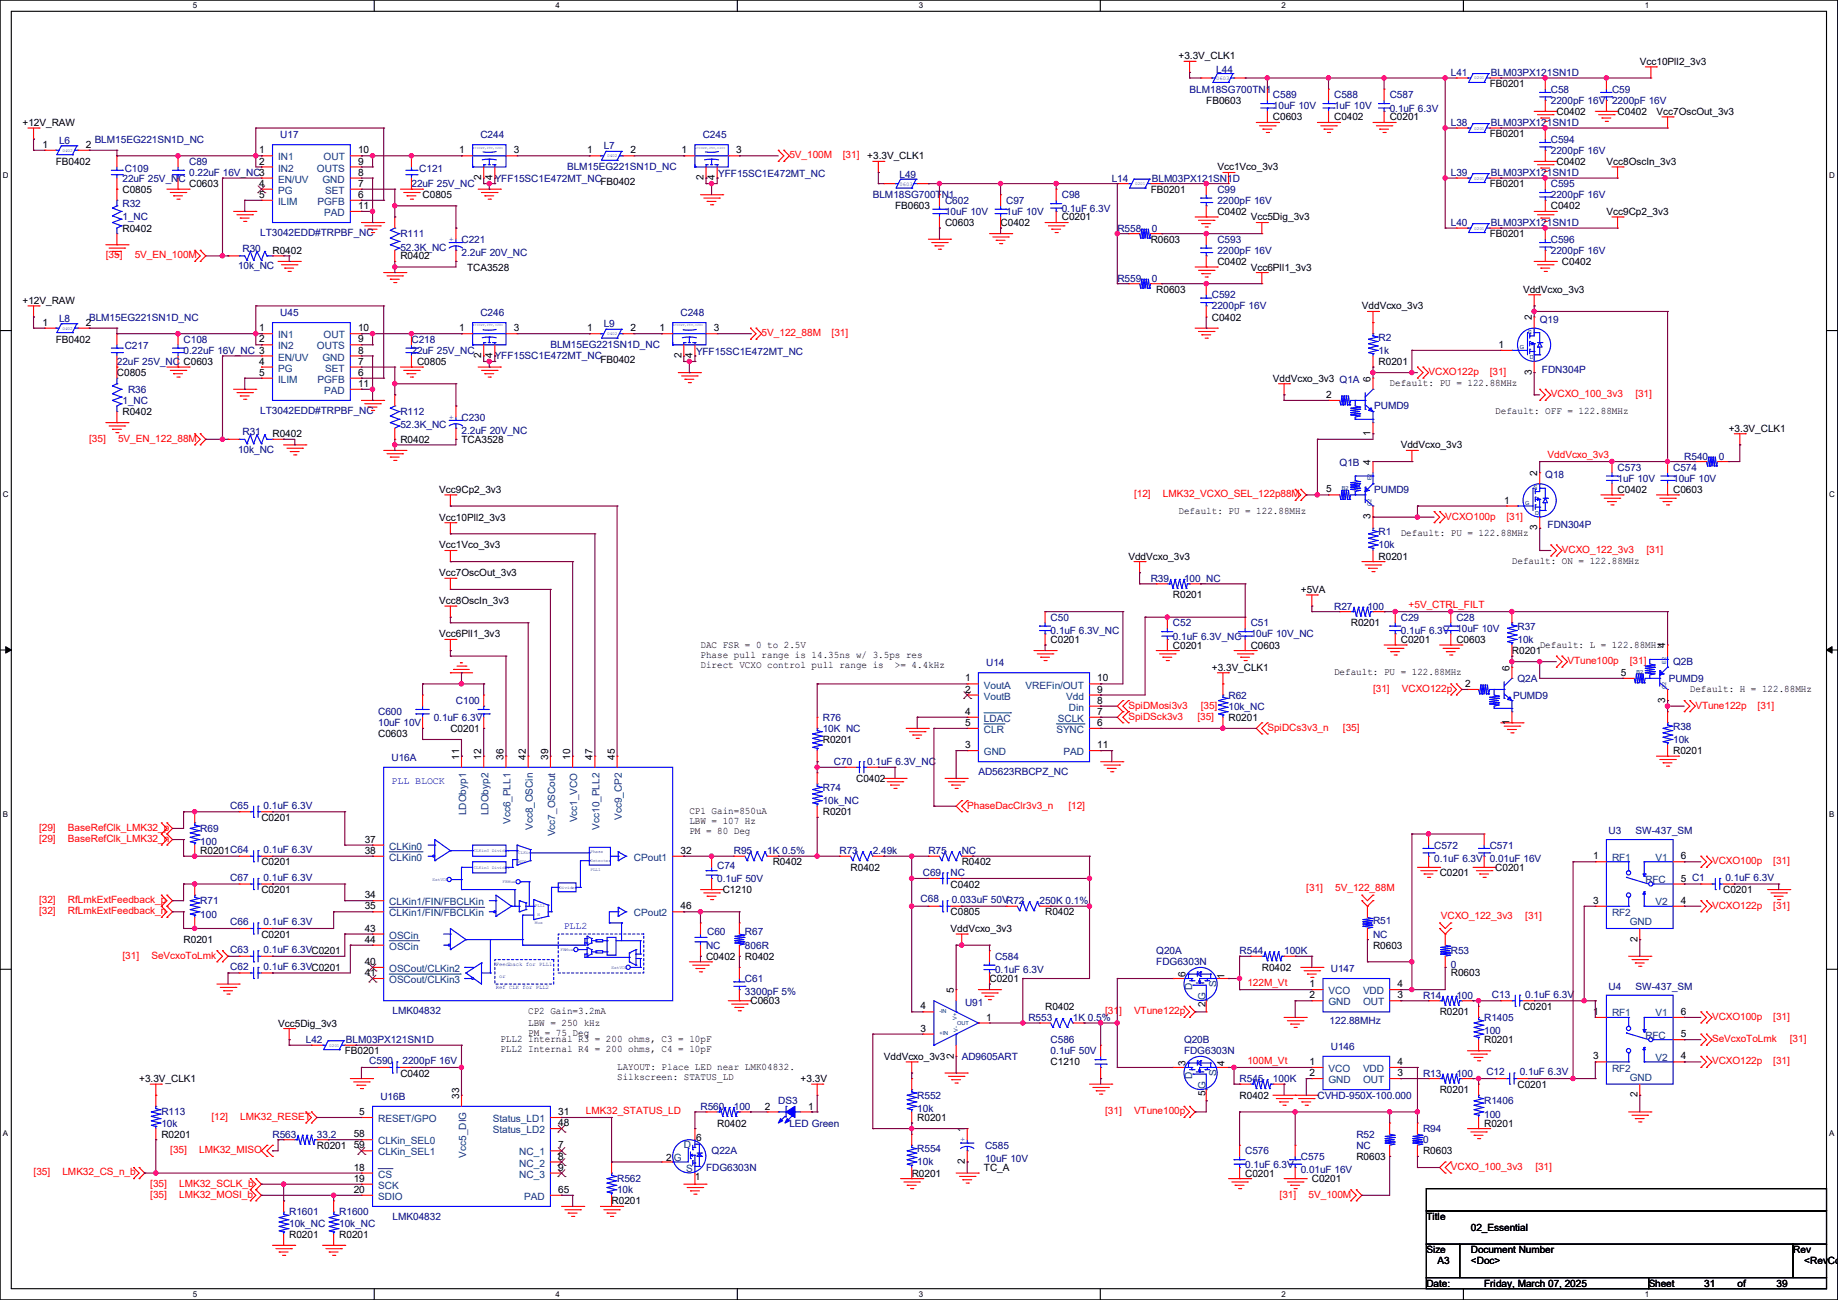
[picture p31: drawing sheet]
<svg xmlns="http://www.w3.org/2000/svg" width="420mm" height="297mm" viewBox="0 0 420 297" stroke-linecap="round" stroke-linejoin="round" font-family="sans-serif">
<defs><g id="words">
<g font-size="2.3">
<text x="269.3" y="13.5">+3.3V_CLK1</text>
<text x="374.7" y="14.8">Vcc10Pll2_3v3</text>
<text x="275.6" y="23.7">FB0603</text>
<text x="340.4" y="19.9">FB0201</text>
<text x="5.1" y="28.8">+12V_RAW</text>
<text x="290.9" y="27.5">C0603</text>
<text x="304.8" y="27.5">C0402</text>
<text x="317.5" y="27.5">C0201</text>
<text x="355.6" y="26.2">C0402</text>
<text x="369.6" y="26.2">C0402</text>
<text x="378.5" y="26.2">Vcc7OscOut_3v3</text>
<text x="9.7" y="33.8">1</text>
<text x="19.6" y="33.8">2</text>
<text x="59.2" y="35.1">1</text>
<text x="81.8" y="35.1">10</text>
<text x="104.9" y="35.1">1</text>
<text x="117.4" y="35.1">3</text>
<text x="134.2" y="35.1">1</text>
<text x="144.1" y="35.1">2</text>
<text x="155.7" y="35.1">1</text>
<text x="168.2" y="35.1">3</text>
<text x="340.4" y="31.3">FB0201</text>
<text x="12.7" y="37.7">FB0402</text>
<text x="59.2" y="37.6">2</text>
<text x="81.8" y="40.1">8</text>
<text x="81.8" y="37.6">9</text>
<text x="110" y="41.2" transform="rotate(-90 110 41.2)">2</text>
<text x="112.5" y="41.2" transform="rotate(-90 112.5 41.2)">4</text>
<text x="160.8" y="41.2" transform="rotate(-90 160.8 41.2)">2</text>
<text x="163.3" y="41.2" transform="rotate(-90 163.3 41.2)">4</text>
<text x="198.2" y="36.4">+3.3V_CLK1</text>
<text x="278.2" y="38.9">Vcc1Vco_3v3</text>
<text x="355.6" y="37.7">C0402</text>
<text x="367.1" y="37.7">Vcc8OscIn_3v3</text>
<text x="28" y="44">C0805</text>
<text x="43.2" y="42.8">C0603</text>
<text x="59.2" y="42.7">4</text>
<text x="59.2" y="45.2">5</text>
<text x="81.8" y="45.2">6</text>
<text x="81.8" y="42.7">7</text>
<text x="81.8" y="47.8">11</text>
<text x="96.6" y="45.3">C0805</text>
<text x="137.2" y="42.2">FB0402</text>
<text x="204.5" y="47.8">FB0603</text>
<text x="262.9" y="44">FB0201</text>
<text x="340.4" y="42.8">FB0201</text>
<text x="354.4" y="47.8">C0402</text>
<text x="28" y="52.9">R0402</text>
<text x="215.9" y="51.6">C0603</text>
<text x="228.6" y="51.6">C0402</text>
<text x="242.6" y="50.4">C0201</text>
<text x="278.2" y="49.1">C0402</text>
<text x="285.8" y="50.4">Vcc5Dig_3v3</text>
<text x="367.1" y="49.1">Vcc9Cp2_3v3</text>
<text x="62.3" y="58">R0402</text>
<text x="91.5" y="59.3">R0402</text>
<text x="262.9" y="55.5">R0603</text>
<text x="340.4" y="54.2">FB0201</text>
<text x="106.7" y="61.8">TCA3528</text>
<text x="278.2" y="60.5">C0402</text>
<text x="285.8" y="61.8">Vcc6Pll1_3v3</text>
<text x="356.9" y="60.5">C0402</text>
<text x="5.1" y="69.4">+12V_RAW</text>
<text x="264.2" y="66.9">R0603</text>
<text x="311.2" y="70.7">VddVcxo_3v3</text>
<text x="348" y="66.9">VddVcxo_3v3</text>
<text x="9.7" y="74.4">1</text>
<text x="19.6" y="74.4">2</text>
<text x="59.2" y="75.7">1</text>
<text x="81.8" y="75.7">10</text>
<text x="104.9" y="75.7">1</text>
<text x="117.4" y="75.7">3</text>
<text x="134.2" y="75.7">1</text>
<text x="144.1" y="75.7">2</text>
<text x="150.7" y="75.7">1</text>
<text x="163.1" y="75.7">3</text>
<text x="276.9" y="73.2">C0402</text>
<text x="350" y="73.2" transform="rotate(-90 350 73.2)">2</text>
<text x="12.7" y="78.3">FB0402</text>
<text x="42" y="83.4">C0603</text>
<text x="59.2" y="78.2">2</text>
<text x="59.2" y="83.3">4</text>
<text x="81.8" y="83.3">7</text>
<text x="81.8" y="80.8">8</text>
<text x="81.8" y="78.2">9</text>
<text x="95.3" y="83.4">C0805</text>
<text x="110" y="81.8" transform="rotate(-90 110 81.8)">2</text>
<text x="112.5" y="81.8" transform="rotate(-90 112.5 81.8)">4</text>
<text x="137.2" y="82.9">FB0402</text>
<text x="155.7" y="81.8" transform="rotate(-90 155.7 81.8)">2</text>
<text x="158.2" y="81.8" transform="rotate(-90 158.2 81.8)">4</text>
<text x="315" y="83.4">R0201</text>
<text x="342.4" y="79.5">1</text>
<text x="26.7" y="85.9">C0805</text>
<text x="59.2" y="85.9">5</text>
<text x="81.8" y="85.9">6</text>
<text x="81.8" y="88.4">11</text>
<text x="290.9" y="87.2">VddVcxo_3v3 Q1A</text>
<text x="313.2" y="87.2" transform="rotate(-90 313.2 87.2)">6</text>
<text x="317.5" y="88.3">Default: PU = 122.88MHz</text>
<text x="350" y="85.6" transform="rotate(-90 350 85.6)">3</text>
<text x="28" y="94.8">R0402</text>
<text x="303.1" y="90.9">2</text>
<text x="341.7" y="94.6">Default: OFF = 122.88MHz</text>
<text x="62.3" y="99.9">R0402</text>
<text x="91.5" y="101.2">R0402</text>
<text x="105.5" y="101.2">TCA3528</text>
<text x="313.2" y="99.6" transform="rotate(-90 313.2 99.6)">1</text>
<text x="395" y="98.6">+3.3V_CLK1</text>
<text x="313.2" y="106.2" transform="rotate(-90 313.2 106.2)">4</text>
<text x="320.1" y="102.4">VddVcxo_3v3</text>
<text x="100.4" y="112.6">Vcc9Cp2_3v3</text>
<text x="303.1" y="112.5">5</text>
<text x="351.3" y="108.8" transform="rotate(-90 351.3 108.8)">2</text>
<text x="369.6" y="112.6">C0402</text>
<text x="382.3" y="112.6">C0603</text>
<text x="100.4" y="119">Vcc10Pll2_3v3</text>
<text x="269.3" y="117.5">Default: PU = 122.88MHz</text>
<text x="313.2" y="118.7" transform="rotate(-90 313.2 118.7)">3</text>
<text x="343.7" y="115.1">1</text>
<text x="100.4" y="125.3">Vcc1Vco_3v3</text>
<text x="320.1" y="122.6">Default: PU = 122.88MHz</text>
<text x="351.3" y="121.2" transform="rotate(-90 351.3 121.2)">3</text>
<text x="100.4" y="131.7">Vcc7OscOut_3v3</text>
<text x="257.9" y="127.8">VddVcxo_3v3</text>
<text x="315" y="127.8">R0201</text>
<text x="345.5" y="128.9">Default: ON = 122.88MHz</text>
<text x="268" y="136.7">R0201</text>
<text x="297.2" y="135.5">+5VA</text>
<text x="100.4" y="138">Vcc8OscIn_3v3</text>
<text x="308.7" y="143.1">R0201</text>
<text x="100.4" y="145.6">Vcc6Pll1_3v3</text>
<text x="160.1" y="148">DAC FSR = 0 to 2.5V</text>
<text x="240.1" y="146.9">C0201</text>
<text x="268" y="148.2">C0201</text>
<text x="285.8" y="148.2">C0603</text>
<text x="320.1" y="146.9">C0201</text>
<text x="332.8" y="146.9">C0603</text>
<text x="345.5" y="149.4">R0201</text>
<text x="351.8" y="148">Default: L = 122.88MHz</text>
<text x="380.5" y="148.1" transform="rotate(-90 380.5 148.1)">4</text>
<text x="160.1" y="150.2">Phase pull range is 14.35ns w/ 3.5ps res</text>
<text x="160.1" y="152.5">Direct VCXO control pull range is</text>
<text x="204.5" y="152.5">&gt;= 4.4kHz</text>
<text x="220.5" y="155.7">1</text>
<text x="250.7" y="155.7">10</text>
<text x="276.9" y="153.2">+3.3V_CLK1</text>
<text x="304.8" y="154.3">Default: PU = 122.88MHz</text>
<text x="344.9" y="153.2" transform="rotate(-90 344.9 153.2)">6</text>
<text x="370.4" y="154.4">5</text>
<text x="220.5" y="158.2">2</text>
<text x="250.7" y="160.8">8</text>
<text x="250.7" y="158.2">9</text>
<text x="334.8" y="157">2</text>
<text x="380.5" y="160.6" transform="rotate(-90 380.5 160.6)">3</text>
<text x="386.1" y="158.1">Default: H = 122.88MHz</text>
<text x="102.9" y="167.2">C0201</text>
<text x="220.5" y="163.3">4</text>
<text x="220.5" y="165.9">5</text>
<text x="250.7" y="165.9">6</text>
<text x="250.7" y="163.3">7</text>
<text x="280.7" y="164.7">R0201</text>
<text x="344.9" y="165.7" transform="rotate(-90 344.9 165.7)">1</text>
<text x="86.4" y="168.5">C0603</text>
<text x="104.9" y="173.5" transform="rotate(-90 104.9 173.5)">11</text>
<text x="110" y="173.5" transform="rotate(-90 110 173.5)">12</text>
<text x="115.1" y="173.5" transform="rotate(-90 115.1 173.5)">36</text>
<text x="120.1" y="173.5" transform="rotate(-90 120.1 173.5)">42</text>
<text x="125.2" y="173.5" transform="rotate(-90 125.2 173.5)">39</text>
<text x="130.3" y="173.5" transform="rotate(-90 130.3 173.5)">10</text>
<text x="135.4" y="173.5" transform="rotate(-90 135.4 173.5)">47</text>
<text x="140.5" y="173.5" transform="rotate(-90 140.5 173.5)">45</text>
<text x="188" y="169.8">R0201</text>
<text x="220.5" y="170.9">3</text>
<text x="250.7" y="170.9">11</text>
<text x="382.3" y="172.3">R0201</text>
<text x="195.6" y="178.6">C0402</text>
<text x="59.7" y="187.5">C0201</text>
<text x="157.5" y="186.1">CP1 Gain=850uA</text>
<text x="157.5" y="188.3">LBW = 107 Hz</text>
<text x="157.5" y="190.6">PM = 80 Deg</text>
<text x="188" y="186.3">R0201</text>
<text x="45.8" y="195.2">R0201C64</text>
<text x="59.7" y="197.7">C0201</text>
<text x="83.4" y="192.5">37</text>
<text x="83.4" y="195.1">38</text>
<text x="155.5" y="195.1">32</text>
<text x="176.6" y="197.7">R0402</text>
<text x="219.8" y="197.7">R0402</text>
<text x="364" y="196.3">1</text>
<text x="384.1" y="196.3">6</text>
<text x="194.4" y="199">R0402</text>
<text x="217.2" y="202.8">C0402</text>
<text x="329" y="200.2">C0201</text>
<text x="341.7" y="199">C0201</text>
<text x="384.1" y="201.4">5 C1</text>
<text x="59.7" y="204">C0201</text>
<text x="83.4" y="205.2">34</text>
<text x="83.4" y="207.8">35</text>
<text x="155.5" y="207.8">46</text>
<text x="165.1" y="204">C1210</text>
<text x="217.2" y="209.1">C0805</text>
<text x="238.8" y="209.1">R0402</text>
<text x="364" y="206.5">3</text>
<text x="384.1" y="206.5">4</text>
<text x="393.7" y="204">C0201</text>
<text x="42" y="215.5">R0201</text>
<text x="59.7" y="214.2">C0201</text>
<text x="83.4" y="215.4">44</text>
<text x="83.4" y="212.9">43</text>
<text x="217.2" y="212.9">VddVcxo_3v3</text>
<text x="374.1" y="215.2" transform="rotate(-90 374.1 215.2)">2</text>
<text x="83.4" y="220.5">40</text>
<text x="161.3" y="219.3">C0402</text>
<text x="170.2" y="219.3">R0402</text>
<text x="288.3" y="221.8">R0402</text>
<text x="313.7" y="216.7">R0603</text>
<text x="83.4" y="223">41</text>
<text x="217.9" y="226.9" transform="rotate(-90 217.9 226.9)">5</text>
<text x="226.1" y="224.4">C0201</text>
<text x="270.9" y="223.3" transform="rotate(-90 270.9 223.3)">6</text>
<text x="279.8" y="223.6" transform="rotate(-90 279.8 223.6)">1</text>
<text x="299.3" y="225.5">1</text>
<text x="319.3" y="225.5">4</text>
<text x="331.5" y="223.1">R0603</text>
<text x="120.7" y="231.8">CP2 Gain=3.2mA</text>
<text x="171.5" y="229.4">C0603</text>
<text x="210.4" y="230.6">4</text>
<text x="225.3" y="233.2">1</text>
<text x="238.8" y="230.7">R0402</text>
<text x="275.5" y="230.2" transform="rotate(-90 275.5 230.2)">2 G</text>
<text x="299.3" y="228.1">2</text>
<text x="319.3" y="228.1">3</text>
<text x="329" y="232">R0201</text>
<text x="348" y="230.7">C0201</text>
<text x="364" y="231.9">1</text>
<text x="384.1" y="231.9">6</text>
<text x="63.5" y="234.5">Vcc5Dig_3v3</text>
<text x="114.3" y="238.1">PLL2 Internal R3 = 200 ohms, C3 = 10pF</text>
<text x="120.7" y="234.3">LBW = 250 kHz</text>
<text x="120.7" y="236.6">PM = 75 Deg</text>
<text x="210.4" y="235.7">3</text>
<text x="339.1" y="238.3">R0201</text>
<text x="384.1" y="237">5</text>
<text x="78.8" y="240.9">FB0201</text>
<text x="91.5" y="246">C0402</text>
<text x="114.3" y="240.4">PLL2 Internal R4 = 200 ohms, C4 = 10pF</text>
<text x="141" y="244.5">LAYOUT: Place LED near LMK04832.</text>
<text x="202" y="242.1">VddVcxo_3v3</text>
<text x="217.9" y="241.9" transform="rotate(-90 217.9 241.9)">2</text>
<text x="240.1" y="243.4">C1210</text>
<text x="270.9" y="243.6" transform="rotate(-90 270.9 243.6)">3</text>
<text x="279.8" y="243.6" transform="rotate(-90 279.8 243.6)">4</text>
<text x="299.3" y="243.3">1</text>
<text x="299.3" y="245.9">2</text>
<text x="319.3" y="245.9">3</text>
<text x="319.3" y="243.3">4</text>
<text x="364" y="242.1">3</text>
<text x="384.1" y="242.1">4</text>
<text x="31.8" y="247.2">+3.3V_CLK1</text>
<text x="104.9" y="251" transform="rotate(-90 104.9 251)">33</text>
<text x="141" y="246.8">Silkscreen: STATUS_LD</text>
<text x="182.9" y="247.2">+3.3V</text>
<text x="275.5" y="250.5" transform="rotate(-90 275.5 250.5)">5 G</text>
<text x="283.3" y="251">R0402</text>
<text x="329" y="249.8">R0201</text>
<text x="346.8" y="248.5">C0201</text>
<text x="374.1" y="250.7" transform="rotate(-90 374.1 250.7)">2</text>
<text x="82.1" y="254.8">5</text>
<text x="127.6" y="254.8">31</text>
<text x="127.6" y="257.3">48</text>
<text x="163.9" y="257.4">R0402</text>
<text x="174.8" y="253.5">2</text>
<text x="184.7" y="253.5">1</text>
<text x="209.6" y="256.1">R0201</text>
<text x="339.1" y="257.4">R0201</text>
<text x="36.9" y="259.9">R0201</text>
<text x="72.4" y="262.5">R0201</text>
<text x="80.8" y="259.8">58</text>
<text x="80.8" y="262.4">59</text>
<text x="127.6" y="262.4">7</text>
<text x="159" y="260.7">6</text>
<text x="220.5" y="258.6" transform="rotate(-90 220.5 258.6)">1</text>
<text x="325.2" y="263.7">R0603</text>
<text x="80.8" y="267.5">18</text>
<text x="127.6" y="264.9">8</text>
<text x="127.6" y="267.5">9</text>
<text x="152.2" y="265.3">2 G</text>
<text x="158.8" y="269.6">1</text>
<text x="208.3" y="268.8">R0201</text>
<text x="220.5" y="266" transform="rotate(-90 220.5 266)">2</text>
<text x="224.8" y="267.5">TC_A</text>
<text x="284.5" y="268.8">C0201</text>
<text x="309.9" y="265">R0603</text>
<text x="80.8" y="270">19</text>
<text x="80.8" y="272.5">20</text>
<text x="127.6" y="272.5">65</text>
<text x="139.7" y="275.2">R0201</text>
<text x="299.8" y="270.1">C0201</text>
<text x="325.9" y="278.7">Title</text>
<text x="336.1" y="281.3">02_Essential</text>
<text x="66.1" y="282.8">R0201</text>
<text x="77.5" y="282.8">R0201</text>
<text x="325.9" y="286.3">Size</text>
<text x="336.1" y="286.3">Document Number</text>
<text x="409.8" y="286.3">Rev</text>
<text x="325.9" y="294">Date:</text>
<text x="328.5" y="288.9">A3</text>
<text x="336.1" y="288.9">&lt;Doc&gt;</text>
<text x="339.1" y="294">Friday, March 07, 2025</text>
<text x="376.7" y="294">Sheet</text>
<text x="389.4" y="294">31</text>
<text x="397" y="294">of</text>
<text x="405.9" y="294">39</text>
<text x="412.3" y="288.9">&lt;RevCod</text>
</g>
<g font-size="2.3" fill="#000080">
<text x="277.9" y="16.6">L44</text>
<text x="331.5" y="17.4">L41</text>
<text x="340.7" y="17.4">BLM03PX121SN1D</text>
<text x="271.8" y="21.2">BLM18SG700TN1</text>
<text x="290.9" y="22.4">C589</text>
<text x="304.8" y="22.4">C588</text>
<text x="317.5" y="22.4">C587</text>
<text x="354.4" y="21.2">C58</text>
<text x="354.4" y="23.7">2200pF 16V</text>
<text x="368.3" y="21.2">C59</text>
<text x="368.3" y="23.7">2200pF 16V</text>
<text x="290.9" y="25">10uF 10V</text>
<text x="304.8" y="25">1uF 10V</text>
<text x="317.5" y="25.5">0.1uF 6.3V</text>
<text x="331.5" y="28.8">L38</text>
<text x="340.7" y="28.8">BLM03PX121SN1D</text>
<text x="13.5" y="32.9">L6</text>
<text x="21.6" y="32.6">BLM15EG221SN1D_NC</text>
<text x="64.1" y="31.6">U17</text>
<text x="109.8" y="31.6">C244</text>
<text x="138" y="34.1">L7</text>
<text x="160.6" y="31.6">C245</text>
<text x="354.4" y="32.6">C594</text>
<text x="354.4" y="35.1">2200pF 16V</text>
<text x="28" y="41.5">22uF 25V_NC</text>
<text x="28.5" y="39.2">C109</text>
<text x="43.2" y="37.7">C89</text>
<text x="43.2" y="40.2">0.22uF 16V_NC3</text>
<text x="95.8" y="39.2">C121</text>
<text x="113.1" y="41.5">YFF15SC1E472MT_NC</text>
<text x="129.6" y="38.9">BLM15EG221SN1D_NC</text>
<text x="164.1" y="40.5">YFF15SC1E472MT_NC</text>
<text x="205.5" y="40.7">L49</text>
<text x="254" y="41.5">L14</text>
<text x="263.2" y="41.5">BLM03PX121SN1D</text>
<text x="331.5" y="40.2">L39</text>
<text x="340.7" y="40.2">BLM03PX121SN1D</text>
<text x="28" y="47.3">R32</text>
<text x="94" y="42.8">22uF 25V_NC</text>
<text x="199.4" y="45.3">BLM18SG700TN1</text>
<text x="215.9" y="46.6">C602</text>
<text x="229.9" y="46.6">C97</text>
<text x="242.6" y="45.3">C98</text>
<text x="278.2" y="44">C99</text>
<text x="278.2" y="46.6">2200pF 16V</text>
<text x="354.4" y="42.8">C595</text>
<text x="354.4" y="45.3">2200pF 16V</text>
<text x="28" y="50.4">1_NC</text>
<text x="59.5" y="53.9">LT3042EDD#TRPBF_NC</text>
<text x="215.9" y="49.1">10uF 10V</text>
<text x="229.9" y="49.1">1uF 10V</text>
<text x="242.6" y="48.3">0.1uF 6.3V</text>
<text x="255.3" y="52.9">R558</text>
<text x="263.2" y="52.9">0</text>
<text x="331.5" y="51.6">L40</text>
<text x="340.7" y="51.6">BLM03PX121SN1D</text>
<text x="55.4" y="57.5">R30</text>
<text x="91.5" y="54.2">R111</text>
<text x="91.5" y="57.2">52.3K_NC</text>
<text x="105.5" y="55.5">C221</text>
<text x="105.5" y="58.5">2.2uF 20V_NC</text>
<text x="278.2" y="55.5">C593</text>
<text x="278.2" y="58">2200pF 16V</text>
<text x="354.4" y="55.5">C596</text>
<text x="354.4" y="58">2200pF 16V</text>
<text x="54.4" y="61.6">10k_NC</text>
<text x="255.3" y="64.3">R559</text>
<text x="263.2" y="64.3">0</text>
<text x="276.9" y="68.2">C592</text>
<text x="276.9" y="70.7">2200pF 16V</text>
<text x="13.5" y="73.5">L8</text>
<text x="20.4" y="73.2">BLM15EG221SN1D_NC</text>
<text x="64.1" y="72.2">U45</text>
<text x="109.8" y="72.2">C246</text>
<text x="138" y="74.8">L9</text>
<text x="155.5" y="72.2">C248</text>
<text x="315" y="77.8">R2</text>
<text x="351.8" y="73.7">Q19</text>
<text x="26.7" y="83.4">22uF 25V_NC</text>
<text x="28.5" y="79.8">C217</text>
<text x="42" y="78.3">C108</text>
<text x="42" y="80.9">0.22uF 16V_NC 3</text>
<text x="94" y="78.3">C218</text>
<text x="94" y="80.9">22uF 25V_NC</text>
<text x="113.1" y="82.1">YFF15SC1E472MT_NC</text>
<text x="125.8" y="79.6">BLM15EG221SN1D_NC</text>
<text x="159" y="81.1">YFF15SC1E472MT_NC</text>
<text x="315" y="80.9">1k</text>
<text x="29.3" y="89.7">R36</text>
<text x="352.3" y="85.2">FDN304P</text>
<text x="28" y="92.3">1_NC</text>
<text x="59.5" y="94.6">LT3042EDD#TRPBF_NC</text>
<text x="91.5" y="94.8">R112</text>
<text x="314" y="93.6">PUMD9</text>
<text x="55.4" y="99.4">R31</text>
<text x="91.5" y="97.9">52.3K_NC</text>
<text x="105.5" y="96.1">C230</text>
<text x="105.5" y="99.1">2.2uF 20V_NC</text>
<text x="54.4" y="103.5">10k_NC</text>
<text x="306.1" y="106.5">Q1B</text>
<text x="369.6" y="107.5">C573</text>
<text x="382.3" y="107.5">C574</text>
<text x="384.9" y="105">R540</text>
<text x="392.7" y="105">0</text>
<text x="314" y="112.6">PUMD9</text>
<text x="353.1" y="109.3">Q18</text>
<text x="369.6" y="110.1">1uF 10V</text>
<text x="382.3" y="110.1">10uF 10V</text>
<text x="315" y="122.3">R1</text>
<text x="315" y="125.3">10k</text>
<text x="353.6" y="120.7">FDN304P</text>
<text x="262.9" y="132.9">R39</text>
<text x="270.6" y="132.9">100_NC</text>
<text x="240.1" y="141.8">C50</text>
<text x="268" y="143.1">C52</text>
<text x="285.8" y="143.1">C51</text>
<text x="304.8" y="139.3">R27</text>
<text x="312.5" y="139.3">100</text>
<text x="320.1" y="141.8">C29</text>
<text x="332.8" y="141.8">C28</text>
<text x="346.8" y="143.8">R37</text>
<text x="240.1" y="144.9">0.1uF 6.3V_NC</text>
<text x="268" y="146.1">0.1uF 6.3V_NC</text>
<text x="285.8" y="145.6">10uF 10V_NC</text>
<text x="320.1" y="144.9">0.1uF 6.3V 10uF 10V</text>
<text x="346.8" y="146.9">10k</text>
<text x="225.3" y="152.2">U14</text>
<text x="346.8" y="155.8">Q2A</text>
<text x="381.3" y="155.8">PUMD9</text>
<text x="382.3" y="152">Q2B</text>
<text x="104.2" y="160.9">C100</text>
<text x="280.7" y="159.6">R62</text>
<text x="345.7" y="159.6">PUMD9</text>
<text x="86.4" y="163.4">C600</text>
<text x="86.4" y="165.9">10uF 10V</text>
<text x="99.1" y="164.7">0.1uF 6.3V</text>
<text x="188" y="164.7">R76</text>
<text x="188" y="167.2">10K NC</text>
<text x="280.7" y="162.1">10k_NC</text>
<text x="382.3" y="166.7">R38</text>
<text x="89.5" y="173.8">U16A</text>
<text x="382.3" y="169.8">10k</text>
<text x="190.5" y="174.8">C70</text>
<text x="198.2" y="174.8">0.1uF 6.3V_NC</text>
<text x="223.6" y="177.1">AD5623RBCPZ_NC</text>
<text x="52.6" y="184.7">C65</text>
<text x="60.2" y="184.7">0.1uF 6.3V</text>
<text x="188" y="180.7">R74</text>
<text x="188" y="183.7">10k_NC</text>
<text x="45.8" y="190.1">R69</text>
<text x="367.6" y="190.6">U3</text>
<text x="373.7" y="190.6">SW-437_SM</text>
<text x="45.8" y="193.1">100</text>
<text x="60.2" y="194.9">0.1uF 6.3V</text>
<text x="167.7" y="195.2">R95</text>
<text x="175.3" y="195.2">1K 0.5%</text>
<text x="191.8" y="195.2">R73</text>
<text x="199.4" y="195.2">2.49k</text>
<text x="212.1" y="195.2">R75</text>
<text x="219.8" y="195.2">NC</text>
<text x="327.7" y="193.9">C572</text>
<text x="327.7" y="196.9">0.1uF 6.3V</text>
<text x="340.4" y="193.9">C571</text>
<text x="340.4" y="196.9">0.01uF 16V</text>
<text x="52.6" y="201.3">C67</text>
<text x="60.2" y="201.3">0.1uF 6.3V</text>
<text x="163.9" y="198.5">C74</text>
<text x="163.9" y="201.5">0.1uF 50V</text>
<text x="210.9" y="200.2">C69</text>
<text x="217.2" y="200.2">NC</text>
<text x="394.3" y="201.3">0.1uF 6.3V</text>
<text x="45.8" y="206.6">R71</text>
<text x="45.8" y="209.6">100</text>
<text x="210.4" y="206.1">C68</text>
<text x="217.5" y="206.3">0.033uF 50VR72</text>
<text x="237.5" y="206.6">250K 0.1%</text>
<text x="52.6" y="211.4">C66</text>
<text x="60.2" y="211.4">0.1uF 6.3V</text>
<text x="161.6" y="213.7">C60</text>
<text x="170.2" y="213.7">R67</text>
<text x="313.7" y="211.2">R51</text>
<text x="313.7" y="214.2">NC</text>
<text x="52.6" y="221.6">C62</text>
<text x="52.6" y="217.8">C63</text>
<text x="60.2" y="221.6">0.1uF 6.3VC0201</text>
<text x="60.2" y="217.8">0.1uF 6.3VC0201</text>
<text x="161.3" y="216.7">NC</text>
<text x="170.2" y="216.7">806R</text>
<text x="227.4" y="219.3">C584</text>
<text x="264.2" y="218">Q20A</text>
<text x="264.2" y="220.6">FDG6303N</text>
<text x="283.3" y="218">R544</text>
<text x="293.4" y="218">100K</text>
<text x="331.5" y="218">R53</text>
<text x="331.5" y="221.1">0</text>
<text x="170.2" y="224.4">C61</text>
<text x="170.2" y="227.4">3300pF 5%</text>
<text x="227.4" y="222.3">0.1uF 6.3V</text>
<text x="304.1" y="222.1">U147</text>
<text x="340.9" y="227.9">C13</text>
<text x="348.5" y="227.9">0.1uF 6.3V</text>
<text x="367.6" y="226.1">U4</text>
<text x="373.7" y="226.1">SW-437_SM</text>
<text x="89.7" y="231.7">LMK04832</text>
<text x="220.5" y="230">U91</text>
<text x="235" y="233.3">R553</text>
<text x="245.1" y="233.3">1K 0.5%</text>
<text x="325.2" y="228.2">R14</text>
<text x="332.8" y="228.2">100</text>
<text x="339.1" y="233.3">R1405</text>
<text x="69.9" y="238.3">L42</text>
<text x="79" y="238.3">BLM03PX121SN1D</text>
<text x="240.1" y="238.3">C586</text>
<text x="270.6" y="238.3">Q20B</text>
<text x="303.8" y="234">122.88MHz</text>
<text x="304.1" y="239.9">U146</text>
<text x="339.1" y="236.3">100</text>
<text x="84.4" y="243.2">C590</text>
<text x="92" y="243.2">2200pF 16V</text>
<text x="219.8" y="242.1">AD9605ART</text>
<text x="240.1" y="240.9">0.1uF 50V</text>
<text x="270.6" y="240.9">FDG6303N</text>
<text x="325.2" y="246">R13</text>
<text x="332.8" y="246">100</text>
<text x="339.6" y="245.7">C12</text>
<text x="347.3" y="245.7">0.1uF 6.3V</text>
<text x="86.9" y="251.3">U16B</text>
<text x="209.6" y="251">R552</text>
<text x="283.3" y="247.2">R545</text>
<text x="290.9" y="247.2">100K</text>
<text x="301" y="251">CVHD-950X-100.000</text>
<text x="36.9" y="254.8">R113</text>
<text x="36.9" y="257.4">10k</text>
<text x="160.1" y="253.6">R560</text>
<text x="167.7" y="253.6">100</text>
<text x="177.8" y="252.3">DS3</text>
<text x="180.4" y="257.4">LED Green</text>
<text x="209.6" y="254.1">10k</text>
<text x="339.1" y="252.3">R1406</text>
<text x="339.1" y="255.4">100</text>
<text x="62.3" y="259.9">R563</text>
<text x="72.4" y="259.9">33.2</text>
<text x="162.6" y="263.7">Q22A</text>
<text x="209.6" y="263.2">R554</text>
<text x="225.1" y="262.5">C585</text>
<text x="284.5" y="263.7">C576</text>
<text x="309.9" y="259.9">R52</text>
<text x="309.9" y="262.5">NC</text>
<text x="325.2" y="258.7">R94</text>
<text x="325.2" y="261.2">0</text>
<text x="161.3" y="267.5">FDG6303N</text>
<text x="209.6" y="266.3">10k</text>
<text x="225.1" y="265.5">10uF 10V</text>
<text x="284.5" y="266.8">0.1uF 6.3V</text>
<text x="297.2" y="265">C575</text>
<text x="297.2" y="268.1">0.01uF 16V</text>
<text x="141" y="270.1">R562</text>
<text x="141" y="272.6">10k</text>
<text x="66.1" y="277.7">R1601</text>
<text x="66.1" y="280.2">10k_NC</text>
<text x="77.5" y="277.7">R1600</text>
<text x="77.5" y="280.2">10k_NC</text>
<text x="89.7" y="278.7">LMK04832</text>
</g>
<g font-size="2.3" fill="#004080">
<text x="63.5" y="36.7">IN1</text>
<text x="63.5" y="39.2">IN2</text>
<text x="63.5" y="41.7">EN/UV</text>
<text x="72.4" y="39.2">OUTS</text>
<text x="73.7" y="41.7">GND</text>
<text x="74" y="36.7">OUT</text>
<text x="63.5" y="44.3">PG</text>
<text x="63.5" y="46.8">ILIM</text>
<text x="72.6" y="46.8">PGFB</text>
<text x="74.3" y="44.3">SET</text>
<text x="74.1" y="49.4">PAD</text>
<text x="63.5" y="77.3">IN1</text>
<text x="74" y="77.3">OUT</text>
<text x="63.5" y="79.8">IN2</text>
<text x="63.5" y="82.4">EN/UV</text>
<text x="72.4" y="79.8">OUTS</text>
<text x="73.7" y="82.4">GND</text>
<text x="63.5" y="84.9">PG</text>
<text x="63.5" y="87.5">ILIM</text>
<text x="72.6" y="87.5">PGFB</text>
<text x="74.3" y="84.9">SET</text>
<text x="74.1" y="90">PAD</text>
<text x="224.8" y="157.3">VoutA</text>
<text x="224.8" y="159.8">VoutB</text>
<text x="234.4" y="157.3">VREFin/OUT</text>
<text x="243.6" y="159.8">Vdd</text>
<text x="224.8" y="164.9">LDAC</text>
<text x="224.8" y="167.5">CLR</text>
<text x="241.4" y="167.5">SYNC</text>
<text x="241.7" y="164.9">SCLK</text>
<text x="244.3" y="162.4">Din</text>
<text x="224.8" y="172.5">GND</text>
<text x="243" y="172.5">PAD</text>
<text x="106.5" y="186.2" transform="rotate(-90 106.5 186.2)">LDObyp1</text>
<text x="111.6" y="186.2" transform="rotate(-90 111.6 186.2)">LDObyp2</text>
<text x="116.7" y="188.3" transform="rotate(-90 116.7 188.3)">Vcc6_PLL1</text>
<text x="121.7" y="189.7" transform="rotate(-90 121.7 189.7)">Vcc8_OSCin</text>
<text x="126.8" y="191.1" transform="rotate(-90 126.8 191.1)">Vcc7_OSCout</text>
<text x="131.9" y="187.9" transform="rotate(-90 131.9 187.9)">Vcc1_VCO</text>
<text x="137" y="189.5" transform="rotate(-90 137 189.5)">Vcc10_PLL2</text>
<text x="142.1" y="187.4" transform="rotate(-90 142.1 187.4)">Vcc9_CP2</text>
<text x="88.9" y="194.1">CLKin0</text>
<text x="88.9" y="196.7">CLKin0</text>
<text x="144.9" y="196.7">CPout1</text>
<text x="368.3" y="196.7">RF1</text>
<text x="378.3" y="196.7">V1</text>
<text x="376" y="201.8">RFC</text>
<text x="88.9" y="206.8">CLKin1/FIN/FBCLKin</text>
<text x="88.9" y="209.4">CLKin1/FIN/FBCLKin</text>
<text x="144.9" y="209.4">CPout2</text>
<text x="368.3" y="209.4">RF2</text>
<text x="378.3" y="206.8">V2</text>
<text x="88.9" y="214.5">OSCin</text>
<text x="372.4" y="211.4">GND</text>
<text x="88.9" y="217">OSCin</text>
<text x="88.9" y="222.1">OSCout/CLKin2</text>
<text x="88.9" y="224.6">OSCout/CLKin3</text>
<text x="272.4" y="226.1" transform="rotate(-90 272.4 226.1)">D</text>
<text x="278" y="225.6" transform="rotate(-90 278 225.6)">S</text>
<text x="303.6" y="227.2">VCO</text>
<text x="311.5" y="227.2">VDD</text>
<text x="303.6" y="229.7">GND</text>
<text x="311.5" y="229.7">OUT</text>
<text x="368.3" y="232.2">RF1</text>
<text x="378.3" y="232.2">V1</text>
<text x="376" y="237.3">RFC</text>
<text x="278" y="245.9" transform="rotate(-90 278 245.9)">S</text>
<text x="303.6" y="244.9">VCO</text>
<text x="311.5" y="244.9">VDD</text>
<text x="368.3" y="244.9">RF2</text>
<text x="378.3" y="242.4">V2</text>
<text x="272.4" y="246.4" transform="rotate(-90 272.4 246.4)">D</text>
<text x="303.6" y="247.5">GND</text>
<text x="311.5" y="247.5">OUT</text>
<text x="372.4" y="247">GND</text>
<text x="86.4" y="256.4">RESET/GPO</text>
<text x="112.6" y="256.4">Status_LD1</text>
<text x="86.4" y="261.4">CLKin_SEL0</text>
<text x="86.4" y="264">CLKin_SEL1</text>
<text x="112.6" y="258.9">Status_LD2</text>
<text x="118.7" y="264">NC_1</text>
<text x="156.3" y="262.2">D</text>
<text x="86.4" y="269.1">CS</text>
<text x="106.5" y="264.5" transform="rotate(-90 106.5 264.5)">Vcc5_DIG</text>
<text x="118.7" y="266.5">NC_2</text>
<text x="118.7" y="269.1">NC_3</text>
<text x="156.8" y="267.8">S</text>
<text x="86.4" y="271.6">SCK</text>
<text x="86.4" y="274.1">SDIO</text>
<text x="119.8" y="274.1">PAD</text>
</g>
<g font-size="2.3" fill="#f00">
<text x="180.4" y="36.2">5V_100M</text>
<text x="192.6" y="36.2">[31]</text>
<text x="24.2" y="59">[35]</text>
<text x="30.8" y="59">5V_EN_100M</text>
<text x="174" y="76.8">5V_122_88M</text>
<text x="190" y="76.8">[31]</text>
<text x="326.4" y="85.7">VCXO122p</text>
<text x="340.4" y="85.7">[31]</text>
<text x="354.4" y="90.8">VCXO_100_3v3</text>
<text x="373.7" y="90.8">[31]</text>
<text x="20.4" y="100.9">[35]</text>
<text x="27" y="100.9">5V_EN_122_88M</text>
<text x="353.6" y="104.7">VddVcxo_3v3</text>
<text x="259.1" y="113.6">[12]</text>
<text x="265.7" y="113.6">LMK32_VCXO_SEL_122p88M</text>
<text x="330.2" y="118.7">VCXO100p</text>
<text x="344.2" y="118.7">[31]</text>
<text x="356.9" y="126.3">VCXO_122_3v3</text>
<text x="376.2" y="126.3">[31]</text>
<text x="321.9" y="139">+5V_CTRL_FILT</text>
<text x="358.2" y="151.7">VTune100p</text>
<text x="372.4" y="151.7">[31]</text>
<text x="257.9" y="161.9">SpiDMosi3v3</text>
<text x="274.4" y="161.9">[35]</text>
<text x="313.7" y="158.1">[31]</text>
<text x="320.3" y="158.1">VCXO122p</text>
<text x="387.4" y="161.9">VTune122p</text>
<text x="401.6" y="161.9">[31]</text>
<text x="257.9" y="164.4">SpiDSck3v3</text>
<text x="273.6" y="164.4">[35]</text>
<text x="289.6" y="167">SpiDCs3v3_n</text>
<text x="306.9" y="167">[35]</text>
<text x="221" y="184.7">PhaseDacClr3v3_n</text>
<text x="244.1" y="184.7">[12]</text>
<text x="8.9" y="189.8">[29]</text>
<text x="15.5" y="189.8">BaseRefClk_LMK32_p</text>
<text x="8.9" y="192.4">[29]</text>
<text x="15.5" y="192.4">BaseRefClk_LMK32_n</text>
<text x="391.2" y="197.4">VCXO100p</text>
<text x="405.2" y="197.4">[31]</text>
<text x="298.5" y="203.5">[31]</text>
<text x="305.1" y="203.5">5V_122_88M</text>
<text x="8.9" y="206.3">[32]</text>
<text x="8.9" y="208.9">[32]</text>
<text x="15.5" y="206.3">RfLmkExtFeedback_p</text>
<text x="15.5" y="208.9">RfLmkExtFeedback_n</text>
<text x="329.2" y="209.9">VCXO_122_3v3</text>
<text x="348.5" y="209.9">[31]</text>
<text x="391.2" y="207.6">VCXO122p</text>
<text x="405.2" y="207.6">[31]</text>
<text x="28" y="219">[31]</text>
<text x="34.6" y="219">SeVcxoToLmk</text>
<text x="285" y="225.4">122M_Vt</text>
<text x="252.5" y="231.7">[31]</text>
<text x="259.1" y="231.7">VTune122p</text>
<text x="391.2" y="233">VCXO100p</text>
<text x="405.2" y="233">[31]</text>
<text x="391.2" y="238.1">SeVcxoToLmk</text>
<text x="409" y="238.1">[31]</text>
<text x="285" y="243.2">100M_Vt</text>
<text x="391.2" y="243.2">VCXO122p</text>
<text x="405.2" y="243.2">[31]</text>
<text x="48.3" y="255.9">[12]</text>
<text x="54.9" y="255.9">LMK32_RESET</text>
<text x="133.9" y="254.6">LMK32_STATUS_LD</text>
<text x="252.5" y="254.6">[31]</text>
<text x="259.1" y="254.6">VTune100p</text>
<text x="38.9" y="263.5">[35]</text>
<text x="45.5" y="263.5">LMK32_MISO</text>
<text x="7.7" y="268.6">[35]</text>
<text x="14.3" y="268.6">LMK32_CS_n_b</text>
<text x="331.5" y="267.3">VCXO_100_3v3</text>
<text x="350.8" y="267.3">[31]</text>
<text x="34.3" y="271.1">[35]</text>
<text x="34.3" y="273.6">[35]</text>
<text x="40.9" y="271.1">LMK32_SCLK_b</text>
<text x="40.9" y="273.6">LMK32_MOSI_b</text>
<text x="292.4" y="273.6">[31]</text>
<text x="299" y="273.6">5V_100M</text>
</g>
<g font-size="2.3" fill="#00f">
<text x="89.5" y="179.2">PLL BLOCK</text>
<text x="128.8" y="212.2">PLL2</text>
</g>
<g font-size="1.8">
<text x="44" y="1.9">5</text>
<text x="127" y="1.9">4</text>
<text x="209.9" y="1.9">3</text>
<text x="292.9" y="1.9">2</text>
<text x="375.8" y="1.9">1</text>
<text x=".7" y="40.6">D</text>
<text x="418" y="40.6">D</text>
<text x=".7" y="113.6">C</text>
<text x="418" y="113.6">C</text>
<text x=".7" y="186.6">B</text>
<text x="418" y="186.6">B</text>
<text x=".7" y="259.5">A</text>
<text x="418" y="259.5">A</text>
<text x="44" y="296.3">5</text>
<text x="127" y="296.3">4</text>
<text x="209.9" y="296.3">3</text>
<text x="292.9" y="296.3">2</text>
<text x="375.8" y="296.3">1</text>
</g>
<g font-size="1.8" fill="#00f">
<text x="102.7" y="54.1" transform="rotate(90 102.7 54.1)">+</text>
<text x="102.7" y="94.8" transform="rotate(90 102.7 94.8)">+</text>
<text x="219.5" y="259.9" transform="rotate(90 219.5 259.9)">+</text>
</g>
<g font-size="1.3" fill="#00f">
<text x="277.9" y="18.4">0603</text>
<text x="205.5" y="42.5">0603</text>
<text x="113.3" y="220.8">Feedback for PLL1</text>
<text x="113.3" y="225.9">Ref CLK for PLL2</text>
<text x="114.1" y="223.4">or</text>
</g>
<g font-size="1.3" fill="#004080">
<text x="350" y="75.4" transform="rotate(-180 350 75.4)">S</text>
<text x="347.3" y="79.7">G</text>
<text x="349.5" y="82">D</text>
<text x="306.6" y="112">B2</text>
<text x="313.4" y="109.8" transform="rotate(-90 313.4 109.8)">E2</text>
<text x="351.3" y="110.9" transform="rotate(-180 351.3 110.9)">S</text>
<text x="313.4" y="115.6" transform="rotate(-90 313.4 115.6)">C2</text>
<text x="348.5" y="115.3">G</text>
<text x="350.8" y="117.6">D</text>
<text x="373.9" y="153.9">B2</text>
<text x="380.7" y="151.7" transform="rotate(-90 380.7 151.7)">E2</text>
<text x="380.7" y="157.5" transform="rotate(-90 380.7 157.5)">C2</text>
<text x="214.7" y="231.4">-IN</text>
<text x="218.6" y="233" transform="rotate(-90 218.6 233)">V+</text>
<text x="214.7" y="236.4">+IN</text>
<text x="218.7" y="234.1">OUT</text>
<text x="218.9" y="235.7" transform="rotate(-90 218.9 235.7)">V-</text>
</g>
<g font-size="1" fill="#00f">
<text x="336.8" y="18.2">0201</text>
<text x="336.8" y="29.6">0201</text>
<text x="14.3" y="34.7">0402</text>
<text x="138.7" y="35.9">0402</text>
<text x="336.8" y="41">0201</text>
<text x="259.4" y="42.3">0201</text>
<text x="336.8" y="52.5">0201</text>
<text x="14.3" y="75.3">0402</text>
<text x="138.7" y="76.6">0402</text>
<text x="108.2" y="194.7">CLKin0 Divider</text>
<text x="118.4" y="195.2">CLKin</text>
<text x="118.4" y="197.2">MUX</text>
<text x="134.9" y="194.9">Phase</text>
<text x="134.9" y="197">Detecter</text>
<text x="98.8" y="201.3">ExtVCO</text>
<text x="108.2" y="198.5">CLKin1 Divider</text>
<text x="114.9" y="201.8">FBMux</text>
<text x="127.8" y="203.1">Divider</text>
<text x="134.9" y="199">PLL1</text>
<text x="122.2" y="207.1">PLL1</text>
<text x="122.8" y="209.2">N</text>
<text x="122.2" y="211.2">Mux</text>
<text x="128.1" y="217.3">FBMux</text>
<text x="139.7" y="221.4">ExtVCO</text>
<text x="75.2" y="239.1">0201</text>
</g>
<g font-size=".8" fill="#00f">
<text x="108" y="34">4700PF,25V,±20%</text>
<text x="158.8" y="34">4700PF,25V,±20%</text>
<text x="108" y="74.6">4700PF,25V,±20%</text>
<text x="153.7" y="74.6">4700PF,25V,±20%</text>
</g>
</g></defs>
<path d="M0 0h419.9v297h-419.9zM2.6 2.6h414.8v291.8h-414.8z" fill="none" stroke="#000" stroke-width=".25"/>
<g fill="#fff">
<path d="M44 .3h1v2h-1z"/>
<path d="M44 294.7h1v2h-1z"/>
</g>
<path d="M85.5 0v2.6M85.5 294.4v2.6" fill="none" stroke="#000" stroke-width=".25"/>
<g fill="#fff">
<path d="M127 .3h.9v2h-.9z"/>
<path d="M127 294.7h.9v2h-.9z"/>
</g>
<path d="M168.5 0v2.6M168.5 294.4v2.6" fill="none" stroke="#000" stroke-width=".25"/>
<g fill="#fff">
<path d="M209.9 .3h1v2h-1z"/>
<path d="M209.9 294.7h1v2h-1z"/>
</g>
<path d="M251.4 0v2.6M251.4 294.4v2.6" fill="none" stroke="#000" stroke-width=".25"/>
<g fill="#fff">
<path d="M292.9 .3h.9v2h-.9z"/>
<path d="M292.9 294.7h.9v2h-.9z"/>
</g>
<path d="M334.4 0v2.6M334.4 294.4v2.6" fill="none" stroke="#000" stroke-width=".25"/>
<g fill="#fff">
<path d="M375.8 .3h1v2h-1z"/>
<path d="M375.8 294.7h1v2h-1z"/>
<path d="M.7 39h1.2v2h-1.2z"/>
<path d="M418 39h1.3v2h-1.3z"/>
<path d="M.7 112h1.2v2h-1.2z"/>
<path d="M418 112h1.3v2h-1.3z"/>
</g>
<path d="M0 75.5h2.6M417.4 75.5h2.5" fill="none" stroke="#000" stroke-width=".25"/>
<g fill="#fff">
<path d="M.7 185h1.2v1.9h-1.2z"/>
<path d="M418 185h1.2v1.9h-1.2z"/>
</g>
<path d="M0 148.5h2.6M417.4 148.5h2.5" fill="none" stroke="#000" stroke-width=".25"/>
<path d="M1.3 147.7l1.3 .8-1.3 .7zM417.4 148.5l1.2-.8v1.5z" fill="#000" stroke="#000" stroke-width=".23"/>
<g fill="#fff">
<path d="M.7 257.9h1.2v2h-1.2z"/>
<path d="M418 257.9h1.2v2h-1.2z"/>
</g>
<path d="M0 221.4h2.6M417.4 221.4h2.5M325.9 271.6h91.5v5h-91.5zM325.9 276.6h91.5v7.7h-91.5zM325.9 284.3h7.6v7.6h-7.6zM325.9 291.9h50.8v2.5h-50.8zM333.5 284.3h76.2v7.6h-76.2zM376.7 291.9h40.7v2.5h-40.7zM409.7 284.3h7.7v7.6h-7.7z" fill="none" stroke="#000" stroke-width=".25"/>
<g fill="none" stroke="#f00" stroke-width=".25">
<path d="M270.6 14h2.5M271.8 16.6h.1M271.8 14v2.6M273.1 14h.1M274.4 17.8h.1M274.4 17.8h2.5M282 17.8h2.5M284.5 17.8h.1M332.8 17.8h.1M332.8 17.8h2.5M340.4 17.8h2.5M342.9 17.8h.1"/>
<path d="M353.1 17.8h.1M353.1 17.8v2.6M367.1 17.8h.1M367.1 17.8v2.6M376 15.3h2.5M377.2 17.8h.1M377.2 15.3v2.5M378.5 15.3h.1M6.4 29.3h2.5M7.7 31.8h.1M7.7 29.3v2.5M8.9 29.3h.1"/>
<path d="M10.2 34.3h.1M10.2 34.3h2.5M17.8 34.3h2.6M20.4 34.3h.1M26.7 35.6h.1M26.7 35.6v2.5M40.7 35.6h.1M40.7 35.6v2.5M59.7 35.6h.1M59.7 38.1h.1M59.7 38.1h2.6M59.7 35.6h2.6"/>
<path d="M80.1 38.1h2.5M80.1 35.6h2.5M82.6 38.1h.1M82.6 35.6h.1M94 35.6h.1M94 35.6v2.5M105.5 35.6h.1M105.5 35.6h2.5M110.5 38.1v2.6M113.1 38.1v2.6M115.6 35.6h2.6M118.2 35.6h.1"/>
<path d="M134.7 35.6h.1M134.7 35.6h2.5M142.3 35.6h2.5M144.8 35.6h.1M156.3 35.6h.1M156.3 35.6h2.5M161.3 38.1v2.6M163.9 38.1v2.6M166.4 35.6h2.6M169 35.6h.1M177.8 36.9h.1M177.8 34.3h.1"/>
<path d="M177.8 34.3l1.3 1.3-1.3 1.3M179.1 36.9h.1M179.1 34.3h.1M179.1 34.3l1.3 1.3-1.3 1.3M199.4 36.9h2.6M200.7 39.4h.1M200.7 36.9v2.5M202 36.9h.1M279.4 39.4h2.6M280.7 39.4v2.6M282 39.4h.1M287.1 28h5"/>
<path d="M287.8 28.7h3.6M288.6 29.5h.1M288.6 29.5h2M289.3 30.3h.6M289.6 20.4h.1M289.6 28h.1M289.6 20.4v2.5M289.6 25.4v2.6M289.9 30.3h.1M291.4 28.7h.1M292.1 28h.1M301 28h5.1"/>
<path d="M301.8 28.7h3.6M302.6 29.5h.1M302.6 29.5h2M303.3 30.3h.5M303.6 20.4h.1M303.6 28h.1M303.6 20.4v2.5M303.6 25.4v2.6M303.8 30.3h.1M305.4 28.7h.1M306.1 28h.1M313.7 28h5.1"/>
<path d="M314.5 28.7h3.6M315.3 29.5h.1M315.3 29.5h2M316 30.3h.5M316.3 28h.1M316.3 20.4h.1M316.3 20.4v2.5M316.3 25.4v2.6M316.5 30.3h.1M318.1 28.7h.1M318.8 28h.1M332.8 29.3h.1"/>
<path d="M332.8 29.3h2.5M340.4 29.3h2.5M342.9 29.3h.1M350.6 25.4h5M350.6 36.9h5M351.3 26.2h3.6M351.3 37.6h3.6M352.1 27h.1M352.1 38.4h.1M352.1 27h2M352.1 38.4h2M352.8 27.7h.6"/>
<path d="M352.8 39.2h.6M353.1 36.9h.1M353.1 29.3h.1M353.1 25.4h.1M353.1 22.9v2.5M353.1 29.3v2.5M353.1 34.3v2.6M353.4 27.7h.1M353.4 39.2h.1M354.9 26.2h.1M354.9 37.6h.1M355.6 25.4h.1"/>
<path d="M355.6 36.9h.1M364.5 25.4h5.1M365.3 26.2h3.6M366.1 27h.1M366.1 27h2M366.8 27.7h.5M367.1 25.4h.1M367.1 22.9v2.5M367.3 27.7h.1M368.3 38.1h2.6M368.9 26.2h.1M369.6 25.4h.1"/>
<path d="M369.6 38.1v2.6M370.9 38.1h.1M379.8 26.7h2.5M381 29.3h.1M381 26.7v2.6M382.3 26.7h.1M24.2 55.9h5.1M24.9 56.7h3.6M25.7 57.4h.1M25.7 57.4h2M26.5 58.2h.5M26.7 55.9h.1"/>
<path d="M26.7 43.2h.1M26.7 40.7v5.1M26.7 53.4v2.5M27 58.2h.1M28.5 56.7h.1M29.3 55.9h.1M38.1 43.2h5.1M38.9 44h3.6M39.7 44.7h.1M39.7 44.7h2M40.4 45.5h.5M40.7 43.2h.1"/>
<path d="M40.7 40.7v2.5M40.9 45.5h.1M42.5 44h.1M43.2 43.2h.1M44.5 57.2h.1M44.5 59.7h.1M44.5 57.2l1.3 1.3-1.3 1.2M45.8 59.7h.1M45.8 57.2h.1M45.8 57.2l1.2 1.3-1.2 1.2M52.1 58.5h.1M52.1 58.5h2.6"/>
<path d="M53.4 48.3h5.1M54.1 49.1h3.6M54.9 49.8h.1M54.9 49.8h2M55.7 50.6h.5M56.2 50.6h.1M57.7 49.1h.1M58.5 48.3h.1M59.7 40.7h.1M59.7 43.2h.1M59.7 45.8h.1M59.7 43.2h2.6"/>
<path d="M59.7 40.7h2.6M59.7 45.8h2.6M62.3 58.5h2.5M63.5 59.7h5.1M64.8 58.5h.1M68.6 59.7h.1M80.1 43.2h2.5M80.1 48.3h2.5M80.1 40.7h2.5M80.1 45.8h2.5M82.6 45.8h.1M82.6 43.2h.1"/>
<path d="M82.6 40.7h.1M82.6 48.3h.1M82.6 50.8h5.1M83.4 51.6h3.5M84.1 52.4h.1M84.1 52.4h2M84.9 53.1h.5M85.4 53.1h.1M86.9 51.6h.1M87.7 50.8h.1M90.2 59.7h.1M90.2 49.6h.1"/>
<path d="M90.2 49.6v2.5M90.2 57.2v2.5M91.5 43.2h5.1M92.2 44h3.6M93 44.7h.1M93 44.7h2M93.8 45.5h.5M94 43.2h.1M94 40.7v2.5M94.3 45.5h.1M95.8 44h.1M96.6 43.2h.1"/>
<path d="M104.2 52.1h.1M104.2 59.7h.1M104.2 52.1v2.6M104.2 57.2v2.5M109.3 43.2h5M110 44h3.6M110.5 40.7h.1M110.8 44.7h.1M110.8 44.7h2M111.5 45.5h.6M112.1 45.5h.1M113.1 40.7h.1"/>
<path d="M113.6 44h.1M114.3 43.2h.1M160.1 44.5h5M160.8 45.3h3.6M161.3 40.7h.1M161.6 46h.1M161.6 46h2M162.3 46.8h.6M162.9 46.8h.1M163.9 40.7h.1M164.4 45.3h.1M165.1 44.5h.1"/>
<path d="M202 42h.1M202 42h2.5M209.6 42h2.5M212.1 42h.1M212.1 54.7h5.1M212.9 55.4h3.6M213.7 56.2h.1M213.7 56.2h2M214.4 56.9h.5M214.7 44.5h.1M214.7 52.1h.1M214.7 44.5v2.5"/>
<path d="M214.7 49.6v2.5M214.9 56.9h.1M216.5 55.4h.1M217.2 54.7h.1M226.1 53.4h5.1M226.9 54.1h3.5M227.6 54.9h.1M227.6 54.9h2.1M228.4 55.7h.5M228.6 44.5h.1M228.6 52.1h.1M228.6 44.5v2.5"/>
<path d="M228.6 49.6v2.5M228.9 55.7h.1M230.4 54.1h.1M231.2 53.4h.1M238.8 50.8h5.1M239.6 51.6h3.5M240.3 52.4h.1M240.3 52.4h2.1M241.1 53.1h.5M241.3 50.8h.1M241.3 43.2h.1M241.3 43.2v2.6"/>
<path d="M241.3 48.3v2.5M241.6 53.1h.1M243.1 51.6h.1M243.9 50.8h.1M255.3 42h.1M255.3 42h2.6M257.9 53.4h.1M257.9 53.4h2.5M262.9 53.4h2.6M262.9 42h2.6M265.5 53.4h.1M265.5 42h.1"/>
<path d="M273.1 49.6h5.1M273.9 50.3h3.5M274.6 51.1h.1M274.6 51.1h2M275.4 51.9h.5M275.6 49.6h.1M275.6 42h.1M275.6 53.4h.1M275.6 42v2.5M275.6 47v2.6M275.6 53.4v2.5M275.6 58.5v2.5"/>
<path d="M275.9 51.9h.1M277.4 50.3h.1M278.2 49.6h.1M280.7 42h.1M287.1 50.8h2.5M288.3 53.4h.1M288.3 50.8v2.6M289.6 50.8h.1M332.8 52.1h.1M332.8 40.7h.1M332.8 52.1h2.5M332.8 40.7h2.5"/>
<path d="M340.4 52.1h2.5M340.4 40.7h2.5M342.9 52.1h.1M342.9 40.7h.1M350.6 59.7h5M350.6 48.3h5M351.3 49.1h3.6M352.1 49.8h.1M352.1 49.8h2M352.8 50.6h.6M353.1 59.7h.1M353.1 52.1h.1"/>
<path d="M353.1 48.3h.1M353.1 40.7h.1M353.1 40.7v2.5M353.1 45.8v2.5M353.1 52.1v2.6M353.1 57.2v2.5M353.4 50.6h.1M354.9 49.1h.1M355.6 48.3h.1M355.6 59.7h.1M368.3 49.6h2.6M369.6 40.7h.1"/>
<path d="M369.6 52.1h.1M369.6 49.6v2.5M370.9 49.6h.1M6.4 69.9h2.5M7.7 72.4h.1M7.7 69.9v2.5M8.9 69.9h.1M10.2 75h.1M10.2 75h2.5M17.8 75h2.6M20.4 75h.1M26.7 76.2h.1"/>
<path d="M26.7 76.2v2.6M40.7 76.2h.1M40.7 76.2v2.6M59.7 76.2h.1M59.7 78.8h.1M59.7 76.2h2.6M59.7 78.8h2.6M64.3 60.5h3.6M65.1 61.3h.1M65.1 61.3h2M65.8 62h.5M66.3 62h.1"/>
<path d="M67.9 60.5h.1M80.1 76.2h2.5M80.1 78.8h2.5M82.6 78.8h.1M82.6 76.2h.1M87.7 62.3h5.1M88.4 63h3.6M89.2 63.8h.1M89.2 63.8h2M90 64.6h.5M90.5 64.6h.1M92 63h.1"/>
<path d="M92.8 62.3h.1M94 76.2h.1M94 76.2v2.6M105.5 76.2h.1M105.5 76.2h2.5M110.5 78.8v2.5M113.1 78.8v2.5M115.6 76.2h2.6M118.2 76.2h.1M134.7 76.2h.1M134.7 76.2h2.5M142.3 76.2h2.5"/>
<path d="M144.8 76.2h.1M151.2 76.2h.1M151.2 76.2h2.5M156.3 78.8v2.5M158.8 78.8v2.5M161.3 76.2h2.6M163.9 76.2h.1M171.5 77.5h.1M171.5 75h.1M171.5 75l1.3 1.2-1.3 1.3M172.8 77.5h.1M172.8 75h.1"/>
<path d="M172.8 75l1.2 1.2-1.2 1.3M257.9 64.8h.1M257.9 64.8h2.5M262.9 64.8h2.6M265.5 64.8h.1M273.1 61h5.1M273.1 75h5.1M273.9 61.8h3.5M273.9 75.7h3.5M274.6 62.5h.1M274.6 76.5h.1M274.6 62.5h2"/>
<path d="M274.6 76.5h2M275.4 63.3h.5M275.4 77.3h.5M275.6 72.4h.1M275.6 64.8h.1M275.6 61h.1M275.6 64.8v2.6M275.6 69.9v2.5M275.9 63.3h.1M275.9 77.3h.1M277.4 61.8h.1M277.4 75.7h.1"/>
<path d="M278.2 61h.1M278.2 75h.1M287.1 62.3h2.5M288.3 64.8h.1M288.3 62.3v2.5M289.6 62.3h.1M312.5 71.2h2.5M313.7 73.7h.1M313.7 71.2v5M315 71.2h.1M349.3 67.4h2.5M350.6 69.9h.1"/>
<path d="M350.6 72.4h.1M350.6 67.4v2.5M350.6 72.4v2.6M351.3 60.5h3.6M351.8 67.4h.1M352.1 61.3h.1M352.1 61.3h2M352.8 62h.6M353.4 62h.1M354.9 60.5h.1M24.2 96.6h5.1M24.9 97.3h3.6"/>
<path d="M25.7 98.1h.1M25.7 98.1h2M26.5 98.8h.5M26.7 83.9h.1M26.7 96.6h.1M26.7 81.3v5.1M26.7 94v2.6M27 98.8h.1M28.5 97.3h.1M29.3 96.6h.1M38.1 83.9h5.1M38.9 84.6h3.6"/>
<path d="M39.7 85.4h.1M39.7 85.4h2M40.4 86.1h.5M40.7 83.9h.1M40.7 81.3v2.6M40.9 86.1h.1M42.5 84.6h.1M43.2 83.9h.1M44.5 99.1h.1M44.5 99.1l1.3 1.3-1.3 1.2M45.8 99.1h.1M45.8 99.1l1.2 1.3-1.2 1.2"/>
<path d="M53.4 88.9h5.1M54.1 89.7h3.6M54.9 90.5h.1M54.9 90.5h2M55.7 91.2h.5M56.2 91.2h.1M57.7 89.7h.1M58.5 88.9h.1M59.7 81.3h.1M59.7 83.9h.1M59.7 86.4h.1M59.7 83.9h2.6"/>
<path d="M59.7 81.3h2.6M59.7 86.4h2.6M80.1 83.9h2.5M80.1 88.9h2.5M80.1 81.3h2.5M80.1 86.4h2.5M82.6 86.4h.1M82.6 83.9h.1M82.6 81.3h.1M82.6 88.9h.1M82.6 91.5h5.1M83.4 92.2h3.5"/>
<path d="M84.1 93h.1M84.1 93h2M84.9 93.8h.5M85.4 93.8h.1M86.9 92.2h.1M87.7 91.5h.1M90.2 90.2h.1M90.2 90.2v2.6M90.2 97.8v2.6M91.5 83.9h5.1M92.2 84.6h3.6M93 85.4h.1"/>
<path d="M93 85.4h2M93.8 86.1h.5M94 83.9h.1M94 81.3v2.6M94.3 86.1h.1M95.8 84.6h.1M96.6 83.9h.1M104.2 92.8h.1M104.2 92.8v2.5M104.2 97.8v2.6M109.3 83.9h5M110 84.6h3.6"/>
<path d="M110.5 81.3h.1M110.8 85.4h.1M110.8 85.4h2M111.5 86.1h.6M112.1 86.1h.1M113.1 81.3h.1M113.6 84.6h.1M114.3 83.9h.1M155 85.1h5.1M155.7 85.9h3.6M156.3 81.3h.1M156.5 86.7h.1"/>
<path d="M156.5 86.7h2M157.3 87.4h.5M157.8 87.4h.1M158.8 81.3h.1M159.3 85.9h.1M160.1 85.1h.1M292.1 87.7h2.6M293.4 90.2h.1M293.4 87.7v2.5M294.7 87.7h.1M303.6 91.5h.1M303.6 91.5h2.5"/>
<path d="M313.7 83.9h.1M313.7 99.1h.1M313.7 86.4h.1M313.7 81.3v2.6M313.7 86.4v2.5M313.7 96.6v2.5M323.9 86.4h.1M323.9 83.9h.1M323.9 83.9l1.3 1.2-1.3 1.3M325.2 86.4h.1M325.2 83.9h.1M325.2 83.9l1.2 1.2-1.2 1.3"/>
<path d="M342.9 80.1h.1M342.9 80.1h2.6M350.6 85.1h.1M350.6 82.6v2.5M351.8 91.5h.1M351.8 88.9h.1M351.8 88.9l1.3 1.3-1.3 1.3M353.1 91.5h.1M353.1 88.9h.1M353.1 88.9l1.3 1.3-1.3 1.3M396.3 99.1h2.5M397.6 99.1v2.5"/>
<path d="M398.8 99.1h.1M44.5 101.6h.1M45.8 101.6h.1M52.1 100.4h.1M52.1 100.4h2.6M62.3 100.4h2.5M64.8 100.4h.1M64.8 101.6h5.1M65.6 102.4h3.5M66.3 103.2h.1M66.3 103.2h2.1M67.1 103.9h.5"/>
<path d="M67.6 103.9h.1M69.1 102.4h.1M69.9 101.6h.1M87.7 102.9h5.1M88.4 103.7h3.6M89.2 104.4h.1M89.2 104.4h2M90 105.2h.5M90.2 100.4h.1M90.5 105.2h.1M92 103.7h.1M92.8 102.9h.1"/>
<path d="M101.6 113.1h2.6M101.6 119.4h2.6M102.9 115.6h.1M102.9 113.1v2.5M102.9 119.4v2.6M104.2 119.4h.1M104.2 113.1h.1M104.2 100.4h.1M296 111.8h.1M296 114.3h.1M296 111.8l1.2 1.3-1.2 1.2M297.2 114.3h.1"/>
<path d="M297.2 111.8h.1M297.2 111.8l1.3 1.3-1.3 1.2M303.6 113.1h.1M303.6 113.1h2.5M313.7 105.5h.1M313.7 118.2h.1M313.7 105.5v2.5M313.7 115.6v5.1M321.4 102.9h2.5M322.6 105.5h.1M322.6 102.9v2.6M323.9 102.9h.1"/>
<path d="M327.7 119.4h.1M327.7 116.9h.1M327.7 116.9l1.3 1.3-1.3 1.2M329 119.4h.1M329 116.9h.1M329 116.9l1.2 1.3-1.2 1.2M344.2 115.6h.1M344.2 115.6h2.6M351.8 108h.1M351.8 108v2.5M351.8 118.2v2.5M365.8 113.1h5.1"/>
<path d="M366.6 113.8h3.5M367.3 114.6h.1M367.3 114.6h2.1M368.1 115.4h.5M368.3 105.5h.1M368.3 113.1h.1M368.3 105.5v2.5M368.3 110.5v2.6M368.6 115.4h.1M370.1 113.8h.1M370.9 113.1h.1M378.5 113.1h5.1"/>
<path d="M379.3 113.8h3.5M380 114.6h.1M380 114.6h2.1M380.8 115.4h.5M381 105.5h.1M381 113.1h.1M381 105.5v2.5M381 110.5v2.6M381.3 115.4h.1M382.8 113.8h.1M383.6 113.1h.1M387.4 105.5h.1"/>
<path d="M387.4 105.5h2.5M392.5 105.5h2.5M395 105.5h.1M397.6 101.6h.1M101.6 138.5h2.6M101.6 132.1h2.6M101.6 125.8h2.6M102.9 134.7h.1M102.9 128.3h.1M102.9 122h.1M102.9 125.8v2.5M102.9 132.1v2.6"/>
<path d="M102.9 138.5v2.5M104.2 138.5h.1M104.2 132.1h.1M104.2 125.8h.1M238.8 139.7h.1M238.8 139.7v2.6M259.1 128.3h2.6M260.4 130.9h.1M260.4 128.3v2.6M261.7 128.3h.1M264.2 133.4h.1M264.2 133.4h2.5"/>
<path d="M271.8 133.4h2.6M274.4 133.4h.1M298.5 135.9h2.5M299.8 138.5h.1M299.8 135.9v2.6M301 135.9h.1M306.1 139.7h.1M306.1 139.7h2.6M311.2 128.3h5.1M312 129.1h3.5M312.7 129.8h.1M312.7 129.8h2"/>
<path d="M313.5 130.6h.5M313.7 128.3h.1M313.7 125.8v2.5M313.7 139.7h2.6M314 130.6h.1M315.5 129.1h.1M316.3 128.3h.1M316.3 139.7h.1M318.8 139.7h.1M318.8 139.7v2.6M331.5 139.7h.1M331.5 139.7v2.6"/>
<path d="M345.5 139.7h.1M345.5 139.7v2.6M351.8 120.7h.1M354.4 127h.1M354.4 124.5h.1M354.4 124.5l1.2 1.3-1.2 1.2M355.6 127h.1M355.6 124.5h.1M355.6 124.5l1.3 1.3-1.3 1.2M96.6 158.8h.1M96.6 158.8v2.5M101.6 146.1h2.6"/>
<path d="M102.9 153.7h.1M102.9 148.6h.1M102.9 141h.1M102.9 153.7h5.1M102.9 146.1v2.5M103.7 153h.1M103.7 153h3.5M104.2 146.1h.1M104.4 152.2h2.1M105.2 151.4h.1M105.2 151.4h.5M106.5 152.2h.1"/>
<path d="M110.5 158.8h.1M110.5 158.8v2.5M221 156.3h.1M221 158.8h.1M221 156.3h2.6M221 158.8h2.6M236.3 148.6h5M237 149.4h3.6M237.8 150.2h.1M237.8 150.2h2M238.5 150.9h.6M238.8 147.4h.1"/>
<path d="M238.8 144.8v2.6M239.1 150.9h.1M240.6 149.4h.1M241.3 148.6h.1M249 156.3h2.5M249 158.8h2.5M251.5 158.8h.1M251.5 156.3h.1M264.2 148.6h5.1M265 149.4h3.5M265.7 150.2h.1M265.7 150.2h2.1"/>
<path d="M266.5 150.9h.5M266.7 148.6h.1M266.7 141h.1M266.7 141v2.6M266.7 146.1v2.5M267 150.9h.1M268.5 149.4h.1M269.3 148.6h.1M278.2 153.7h2.5M279.4 156.3h.1M279.4 153.7v5.1M280.7 153.7h.1"/>
<path d="M282 148.6h5.1M282.7 149.4h3.6M283.5 150.2h.1M283.5 150.2h2M284.3 150.9h.5M284.5 141h.1M284.5 148.6h.1M284.5 141v2.6M284.5 146.1v2.5M284.8 150.9h.1M286.3 149.4h.1M287.1 148.6h.1"/>
<path d="M316.3 147.4h5.1M317 148.1h3.6M317.8 148.9h.1M317.8 148.9h2M318.6 149.6h.5M318.8 147.4h.1M318.8 144.8v2.6M319.1 149.6h.1M320.6 148.1h.1M321.4 147.4h.1M329 147.4h5.1M329.7 148.1h3.6"/>
<path d="M330.5 148.9h.1M330.5 148.9h2M331.3 149.6h.5M331.5 156.3h.1M331.5 158.8h.1M331.5 147.4h.1M331.5 156.3l1.3 1.2-1.3 1.3M331.5 144.8v2.6M331.8 149.6h.1M332.8 158.8h.1M332.8 156.3h.1M332.8 156.3l1.3 1.2-1.3 1.3"/>
<path d="M333.3 148.1h.1M334.1 147.4h.1M335.3 157.5h.1M335.3 157.5h2.6M345.5 149.9h.1M345.5 152.4h.1M345.5 147.4v2.5M345.5 152.4v2.6M355.6 152.4h.1M355.6 149.9h.1M355.6 149.9l1.3 1.3-1.3 1.2M356.9 152.4h.1"/>
<path d="M356.9 149.9h.1M356.9 149.9l1.3 1.3-1.3 1.2M370.9 155h.1M370.9 155h2.5M381 147.4h.1M381 147.4v2.5M381 157.5v2.6M96.6 166.4h.1M96.6 163.9v2.5M105.5 172.8h.1M105.5 172.8v2.5M110.5 166.4h.1"/>
<path d="M110.5 172.8h.1M110.5 163.9v2.5M110.5 172.8v2.5M115.6 172.8h.1M115.6 172.8v2.5M120.7 172.8h.1M120.7 172.8v2.5M125.8 172.8h.1M125.8 172.8v2.5M130.9 172.8h.1M130.9 172.8v2.5M135.9 172.8h.1"/>
<path d="M135.9 172.8v2.5M141 172.8h.1M141 172.8v2.5M186.7 174h.1M186.7 163.9h.1M186.7 176.6h.1M186.7 163.9v2.5M186.7 171.5v2.5M186.7 176.6v2.5M193.1 175.3h.1M193.1 175.3h2.5M198.2 175.3h2.5"/>
<path d="M200.7 175.3h.1M202 177.8h5.1M202.7 178.6h3.6M203.5 179.4h.1M203.5 179.4h2M206.3 178.6h.1M207.1 177.8h.1M207.1 166.4h5M207.8 167.2h3.6M208.6 167.9h.1M208.6 167.9h2M209.3 168.7h.5"/>
<path d="M209.8 168.7h.1M211.4 167.2h.1M212.1 166.4h.1M215.9 177.8h5.1M216.7 178.6h3.6M217.5 179.4h.1M217.5 179.4h2M220.3 178.6h.1M221 177.8h.1M221 171.5h.1M221 163.9h.1M221 166.4h.1"/>
<path d="M221 166.4h2.6M221 171.5h2.6M221 163.9h2.6M249 166.4h2.5M249 171.5h2.5M249 163.9h2.5M249 161.3h2.5M251.5 166.4h.1M251.5 163.9h.1M251.5 161.3h.1M251.5 171.5h.1M251.5 174h5.1"/>
<path d="M252.3 174.8h3.5M253 175.6h.1M253 175.6h2.1M253.8 176.3h.5M254.3 176.3h.1M255.8 174.8h.1M256.6 174h.1M256.6 160.1h.1M256.6 162.6h.1M256.6 165.1h.1M256.6 160.1l-1.3 1.2 1.3 1.3M256.6 162.6l-1.3 1.3 1.3 1.2"/>
<path d="M257.9 162.6h.1M257.9 160.1h.1M257.9 165.1h.1M257.9 160.1l-1.3 1.2 1.3 1.3M257.9 162.6l-1.3 1.3 1.3 1.2M279.4 166.4h.1M279.4 163.9v2.5M288.3 165.1h.1M288.3 167.7h.1M288.3 165.1l-1.2 1.3 1.2 1.3M289.6 167.7h.1M289.6 165.1h.1"/>
<path d="M289.6 165.1l-1.3 1.3 1.3 1.3M342.9 165.1h5.1M343.7 165.9h3.6M344.5 166.7h.1M344.5 166.7h2M345.2 167.4h.5M345.5 165.1h.1M345.5 162.6v2.5M345.7 167.4h.1M347.3 165.9h.1M348 165.1h.1M378.5 172.8h5.1"/>
<path d="M379.3 173.5h3.5M380 174.3h.1M380 174.3h2.1M380.8 175h.5M381 172.8h.1M381 162.6h.1M381 160.1h.1M381 162.6v2.5M381 170.2v2.6M381.3 175h.1M382.8 173.5h.1M383.6 172.8h.1"/>
<path d="M384.9 162.6h.1M384.9 160.1h.1M384.9 160.1l1.2 1.2-1.2 1.3M386.1 162.6h.1M386.1 160.1h.1M386.1 160.1l1.3 1.2-1.3 1.3M36.9 188h.1M36.9 190.5h.1M36.9 193.1h.1M36.9 188l1.2 1.3-1.2 1.2M36.9 190.5l1.2 1.3-1.2 1.3M38.1 190.5h.1"/>
<path d="M38.1 188h.1M38.1 193.1h.1M38.1 188l1.3 1.3-1.3 1.2M38.1 190.5l1.3 1.3-1.3 1.3M44.5 195.6h.1M44.5 185.5h.1M44.5 185.5v2.5M44.5 193.1v2.5M54.7 195.6h.1M54.7 185.5h.1M54.7 195.6h2.5M54.7 185.5h2.5"/>
<path d="M59.7 195.6h2.6M59.7 185.5h2.6M62.3 195.6h.1M62.3 185.5h.1M85.1 193.1h.1M85.1 195.6h.1M85.1 195.6h2.6M85.1 193.1h2.6M153.7 195.6h2.6M156.3 195.6h.1M162.6 195.6h.1M162.6 195.6v2.6"/>
<path d="M167.7 195.6h.1M167.7 195.6h2.5M175.3 195.6h2.5M177.8 195.6h.1M186.7 186.7h.1M186.7 184.2v2.5M191.8 195.6h.1M191.8 195.6h2.6M199.4 195.6h2.6M202 195.6h.1M204.3 180.1h.5M204.8 180.1h.1"/>
<path d="M212.1 195.6h.1M212.1 195.6h2.6M218.2 180.1h.5M218.7 180.1h.1M219.8 182.9h.1M219.8 185.5h.1M219.8 182.9l-1.3 1.3 1.3 1.3M219.8 195.6h2.5M221 185.5h.1M221 182.9h.1M221 182.9l-1.2 1.3 1.2 1.3M222.3 195.6h.1"/>
<path d="M323.9 198.2h5.1M324.7 198.9h3.5M325.4 199.7h.1M325.4 199.7h2M326.4 198.2h.1M326.4 190.5h.1M326.4 190.5v2.6M326.4 195.6v2.6M328.2 198.9h.1M329 198.2h.1M336.6 198.2h5.1M337.4 198.9h3.5"/>
<path d="M338.1 199.7h.1M338.1 199.7h2M339.1 198.2h.1M339.1 190.5h.1M339.1 190.5v2.6M339.1 195.6v2.6M340.9 198.9h.1M341.7 198.2h.1M364.5 196.9h.1M364.5 196.9h2.6M382.3 196.9h2.6M384.9 196.9h.1"/>
<path d="M388.7 198.2h.1M388.7 195.6h.1M388.7 195.6l1.2 1.3-1.2 1.3M389.9 198.2h.1M389.9 195.6h.1M389.9 195.6l1.3 1.3-1.3 1.3M36.9 204.5h.1M36.9 207.1h.1M36.9 209.6h.1M36.9 204.5l1.2 1.3-1.2 1.3M36.9 207.1l1.2 1.2-1.2 1.3M38.1 207.1h.1"/>
<path d="M38.1 204.5h.1M38.1 209.6h.1M38.1 204.5l1.3 1.3-1.3 1.3M38.1 207.1l1.3 1.2-1.3 1.3M44.5 212.1h.1M44.5 202h.1M44.5 202v2.5M44.5 209.6v2.5M49.6 217.2h.1M49.6 219.8h.1M49.6 217.2l1.2 1.3-1.2 1.3M50.8 219.8h.1"/>
<path d="M50.8 217.2h.1M50.8 217.2l1.3 1.3-1.3 1.3M54.7 212.1h.1M54.7 218.5h.1M54.7 202h.1M54.7 218.5h2.5M54.7 202h2.5M54.7 212.1h2.5M59.7 218.5h2.6M59.7 202h2.6M59.7 212.1h2.6M62.3 212.1h.1"/>
<path d="M62.3 218.5h.1M62.3 202h.1M85.1 205.8h.1M85.1 208.3h.1M85.1 215.9h.1M85.1 213.4h.1M85.1 213.4h2.6M85.1 205.8h2.6M85.1 208.3h2.6M85.1 215.9h2.6M153.7 208.3h2.6M156.3 208.3h.1"/>
<path d="M157.5 219.8h5.1M160.1 210.9h.1M160.1 218.5h.1M160.1 203.2h5M160.1 210.9v2.5M160.1 215.9v2.6M160.8 204h3.6M161.6 204.8h.1M161.6 204.8h2M162.3 205.5h.6M162.6 219.8h.1M162.6 203.2h.1"/>
<path d="M162.6 200.7v2.5M162.9 205.5h.1M164.4 204h.1M165.1 203.2h.1M169 218.5h.1M169 210.9h.1M169 210.9v2.5M169 215.9v2.6M212.1 207.1h.1M212.1 200.7h.1M212.1 207.1h2.6M212.1 200.7h2.6"/>
<path d="M217.2 207.1h2.6M217.2 200.7h2.6M218.5 213.4h2.5M219.8 215.9h.1M219.8 207.1h.1M219.8 200.7h.1M219.8 213.4v2.5M221 213.4h.1M226.1 217.2h.1M226.1 217.2v2.6M229.9 207.1h.1M229.9 207.1h2.6"/>
<path d="M237.5 207.1h2.6M240.1 207.1h.1M285.8 218.5h.1M285.8 218.5h2.5M293.4 218.5h2.6M296 218.5h.1M311.2 205.8h.1M311.2 204.5h.1M311.2 205.8l1.3 1.3M311.2 204.5l1.3 1.3 1.2-1.3M312.5 214.7h.1M312.5 207.1h.1"/>
<path d="M312.5 207.1v2.5M312.5 212.1v2.6M313.7 205.8h.1M313.7 204.5h.1M313.7 205.8l-1.2 1.3M326.2 200.4h.5M326.7 200.4h.1M329 212.1h.1M329 210.9h.1M329 212.1l1.2 1.3M329 210.9l1.2 1.2 1.3-1.2M330.2 213.4h.1"/>
<path d="M330.2 213.4v2.5M330.2 218.5v2.5M331.5 212.1h.1M331.5 210.9h.1M331.5 212.1l-1.3 1.3M338.9 200.4h.5M339.4 200.4h.1M364.5 207.1h.1M364.5 207.1h2.6M372.2 218.5h5M372.9 219.2h3.6M374.7 214.7h.1"/>
<path d="M374.7 212.1v2.6M376.5 219.2h.1M377.2 218.5h.1M382.3 202h2.6M382.3 207.1h2.6M384.9 207.1h.1M384.9 202h.1M388.7 208.3h.1M388.7 205.8h.1M388.7 202h.1M388.7 205.8l1.2 1.3-1.2 1.2M388.7 202h2.5"/>
<path d="M389.9 208.3h.1M389.9 205.8h.1M389.9 205.8l1.3 1.3-1.3 1.2M393.7 202h2.6M396.3 202h.1M403.9 203.2h5.1M404.7 204h3.5M405.4 204.8h.1M405.4 204.8h2.1M406.2 205.5h.5M406.7 205.5h.1M408.2 204h.1"/>
<path d="M409 203.2h.1M49.6 224.8h5.1M50.3 225.6h3.6M51.1 226.4h.1M51.1 226.4h2M51.9 227.1h.5M52.4 227.1h.1M53.9 225.6h.1M54.7 224.8h.1M54.7 222.3h.1M54.7 222.3h2.5M59.7 222.3h2.6"/>
<path d="M62.3 222.3h.1M64.8 235h2.6M66.1 237.5h.1M66.1 235v2.5M67.4 235h.1M71.2 238.8h.1M71.2 238.8h2.5M78.8 238.8h2.5M81.3 238.8h.1M85.1 221h.1M85.1 223.6h.1M85.1 221h2.6"/>
<path d="M85.1 223.6h2.6M158.3 220.5h3.5M159 221.3h.1M159 221.3h2.1M159.8 222h.5M160.3 222h.1M161.8 220.5h.1M166.4 228.6h5.1M167.2 229.4h3.5M167.9 230.2h.1M167.9 230.2h2.1M168.7 230.9h.5"/>
<path d="M169 228.6h.1M169 221h.1M169 221v2.6M169 226.1v2.5M169.2 230.9h.1M170.7 229.4h.1M171.5 228.6h.1M210.9 236.3h.1M210.9 231.2h.1M210.9 236.3h2.5M210.9 231.2h2.5M218.5 226.1h.1"/>
<path d="M218.5 226.1v2.5M218.5 238.8v2.5M223.6 226.1h5M223.6 233.7h2.5M224.3 226.9h3.6M225.1 227.6h.1M225.1 227.6h2M225.8 228.4h.6M226.1 224.8h.1M226.1 233.7h.1M226.1 222.3v2.5M226.4 228.4h.1"/>
<path d="M227.9 226.9h.1M228.6 226.1h.1M237.5 233.7h.1M237.5 233.7h2.6M245.2 233.7h2.5M247.7 233.7h.1M251.5 238.8h.1M251.5 238.8v2.5M268 223.6h.1M268 223.6h2.6M270.6 229.9h.1M270.6 232.5h.1"/>
<path d="M270.6 229.9l1.2 1.3-1.2 1.3M271.8 232.5h.1M271.8 229.9h.1M271.8 229.9l1.3 1.3-1.3 1.3M275.6 231.2h.1M275.6 228.6v2.6M278.2 223.6h2.5M280.7 223.6h.1M293.4 232.5h5.1M294.2 233.2h3.5M294.9 234h.1M294.9 234h2.1"/>
<path d="M295.7 234.7h.5M296.2 234.7h.1M297.2 221h5.1M297.7 233.2h.1M298 221.8h3.5M298.5 232.5h.1M298.7 222.5h.1M298.7 222.5h2.1M299.5 223.3h.5M299.8 226.1h.1M299.8 228.6h.1M299.8 228.6h2.5"/>
<path d="M299.8 226.1h2.5M300 223.3h.1M301.5 221.8h.1M302.3 221h.1M317.5 228.6h2.6M317.5 226.1h2.6M320.1 228.6h.1M320.1 226.1h.1M326.4 228.6h.1M326.4 228.6h2.6M330.2 221h.1M334.1 228.6h2.5"/>
<path d="M336.6 228.6h.1M337.9 229.9h.1M337.9 229.9v2.6M337.9 237.5v2.6M342.9 228.6h.1M342.9 228.6h2.6M348 228.6h2.6M350.6 228.6h.1M364.5 232.5h.1M364.5 232.5h2.6M373.7 220h.1M373.7 220h2"/>
<path d="M374.4 220.8h.5M374.9 220.8h.1M382.3 232.5h2.6M382.3 237.5h2.6M384.9 237.5h.1M384.9 232.5h.1M388.7 233.7h.1M388.7 231.2h.1M388.7 238.8h.1M388.7 236.3h.1M388.7 231.2l1.2 1.3-1.2 1.2M388.7 236.3l1.2 1.2-1.2 1.3"/>
<path d="M389.9 233.7h.1M389.9 231.2h.1M389.9 238.8h.1M389.9 236.3h.1M389.9 231.2l1.3 1.3-1.3 1.2M389.9 236.3l1.3 1.2-1.3 1.3M34.3 247.7h2.6M35.6 250.2h.1M35.6 247.7v5.1M35.6 257.9v2.5M36.9 247.7h.1M69.9 254h.1"/>
<path d="M69.9 256.6h.1M69.9 254l1.3 1.3-1.3 1.3M71.2 256.6h.1M71.2 254h.1M71.2 254l1.2 1.3-1.2 1.3M80.1 246.4h5M80.8 247.2h3.6M81.6 247.9h.1M81.6 247.9h2M82.3 248.7h.5M82.6 255.3h.1M82.6 255.3h2.5"/>
<path d="M82.8 248.7h.1M84.4 247.2h.1M85.1 246.4h.1M86.4 243.9h.1M86.4 243.9h2.5M91.5 243.9h2.5M94 243.9h.1M105.5 250.2h.1M105.5 250.2v2.6M125.8 257.9h2.5M125.8 255.3h2.5M128.3 255.3h.1"/>
<path d="M128.3 257.9h.1M158.8 257.9h.1M158.8 257.9v2.5M161.3 254h.1M161.3 254h2.6M169 254h2.5M171.5 254h.1M175.3 254h.1M175.3 254h2.5M182.9 254h2.6M185.5 254h.1M185.5 247.7h2.5"/>
<path d="M186.7 250.2h.1M186.7 247.7v2.5M188 247.7h.1M207.1 242.6h2.5M208.3 245.2h.1M208.3 259.1h.1M208.3 256.6h.1M208.3 246.4h.1M208.3 242.6v2.6M208.3 246.4v2.6M208.3 254v2.6M208.3 259.1v2.6"/>
<path d="M209.6 242.6h.1M215.9 245.2h5.1M216.7 245.9h3.6M217.5 246.7h.1M217.5 246.7h2M218.2 247.4h.5M218.5 241.3h.1M218.7 247.4h.1M220.3 245.9h.1M221 245.2h.1M221 257.9h.1M221 257.9v2.5"/>
<path d="M249 247.7h5M249.7 248.5h3.6M250.5 249.2h.1M250.5 249.2h2M251.2 250h.6M251.5 246.4h.1M251.5 243.9v2.5M251.8 250h.1M253.3 248.5h.1M254 247.7h.1M268 243.9h.1M268 243.9h2.6"/>
<path d="M270.6 252.8h.1M270.6 255.3h.1M270.6 252.8l1.2 1.2-1.2 1.3M271.8 255.3h.1M271.8 252.8h.1M271.8 252.8l1.3 1.2-1.3 1.3M275.6 251.5h.1M275.6 249v2.5M278.2 243.9h2.5M280.7 243.9h.1M283.3 247.7h.1M283.3 247.7h2.5"/>
<path d="M290.9 247.7h2.5M290.9 250.2h10.1M291.6 251h3.6M292.4 251.8h.1M292.4 251.8h2M293.2 252.5h.5M293.4 247.7h.1M293.7 252.5h.1M295.2 251h.1M296 250.2h.1M296.7 251h3.6M297.5 251.8h.1"/>
<path d="M297.5 251.8h2M298.2 252.5h.5M298.7 252.5h.1M299.8 243.9h.1M299.8 246.4h.1M299.8 246.4h2.5M299.8 243.9h2.5M300.3 251h.1M301 250.2h.1M317.5 256.6h.1M317.5 246.4h2.6M317.5 243.9h2.6"/>
<path d="M317.5 256.6v2.5M320.1 246.4h.1M320.1 243.9h.1M323.9 256.6h.1M323.9 256.6v2.5M326.4 246.4h.1M326.4 246.4h2.6M334.1 246.4h2.5M335.3 240.1h5.1M335.3 257.9h5.1M336.1 240.8h3.5M336.1 258.6h3.5"/>
<path d="M336.6 246.4h.1M336.8 241.6h.1M336.8 259.4h.1M336.8 241.6h2.1M336.8 259.4h2.1M337.6 242.4h.5M337.9 257.9h.1M337.9 247.7h.1M337.9 240.1h.1M337.9 247.7v2.5M337.9 255.3v2.6M338.1 242.4h.1"/>
<path d="M339.6 240.8h.1M339.6 258.6h.1M340.4 240.1h.1M340.4 257.9h.1M341.7 246.4h.1M341.7 246.4h2.5M346.8 246.4h2.5M349.3 246.4h.1M364.5 242.6h.1M364.5 242.6h2.6M372.2 254h5M372.9 254.8h3.6"/>
<path d="M373.7 255.6h.1M373.7 255.6h2M374.4 256.3h.5M374.7 250.2h.1M374.7 247.7v2.5M374.9 256.3h.1M376.5 254.8h.1M377.2 254h.1M382.3 242.6h2.6M384.9 242.6h.1M388.7 243.9h.1M388.7 241.3h.1"/>
<path d="M388.7 241.3l1.2 1.3-1.2 1.3M389.9 243.9h.1M389.9 241.3h.1M389.9 241.3l1.3 1.3-1.3 1.3M30.5 266.7h.1M30.5 269.3h.1M30.5 266.7l1.3 1.3-1.3 1.3M31.8 269.3h.1M31.8 266.7h.1M31.8 266.7l1.3 1.3-1.3 1.3M35.6 260.4h.1M57.2 269.3h.1"/>
<path d="M57.2 271.8h.1M57.2 274.4h.1M57.2 269.3l1.3 1.3-1.3 1.2M57.2 271.8l1.3 1.3-1.3 1.3M58.5 271.8h.1M58.5 269.3h.1M58.5 274.4h.1M58.5 269.3l1.2 1.3-1.2 1.2M58.5 271.8l1.2 1.3-1.2 1.3M61 261.7h.1M61 264.2h.1M61 261.7l-1.3 1.2 1.3 1.3"/>
<path d="M62.3 261.7h.1M62.3 264.2h.1M62.3 261.7l-1.3 1.2 1.3 1.3M64.8 260.4h.1M64.8 274.4h.1M64.8 260.4h2.6M64.8 274.4v2.5M72.4 260.4h2.6M75 260.4h.1M76.2 274.4h.1M76.2 274.4v2.5M82.6 260.4h.1"/>
<path d="M82.6 262.9h.1M82.6 268h.1M82.6 270.6h.1M82.6 273.1h.1M82.6 268h2.5M82.6 270.6h2.5M82.6 260.4h2.5M82.6 262.9h2.5M82.6 273.1h2.5M125.8 268h2.5M125.8 262.9h2.5M125.8 273.1h2.5"/>
<path d="M125.8 265.5h2.5M128.3 262.9h.1M128.3 265.5h.1M128.3 268h.1M128.3 273.1h.1M128.3 275.6h5.1M129.1 276.4h3.5M129.8 277.2h.1M129.8 277.2h2.1M130.6 277.9h.5M131.1 277.9h.1M132.6 276.4h.1"/>
<path d="M133.4 275.6h.1M137.2 275.6h5.1M138 276.4h3.5M138.7 277.2h.1M138.7 277.2h2.1M139.5 277.9h.5M139.7 275.6h.1M139.7 265.5h.1M139.7 265.5v2.5M139.7 273.1v2.5M140 277.9h.1M141.5 276.4h.1"/>
<path d="M142.3 275.6h.1M151.2 265.5h.1M151.2 265.5h2.5M156.3 270.6h5M157 271.3h3.6M157.8 272.1h.1M157.8 272.1h2M158.5 272.8h.5M158.8 270.6h.1M158.8 268v2.6M159 272.8h.1M160.6 271.3h.1"/>
<path d="M161.3 270.6h.1M205.8 269.3h5.1M206.5 270h3.6M207.3 270.8h.1M207.3 270.8h2M208.1 271.6h.5M208.3 269.3h.1M208.3 266.7v2.6M208.6 271.6h.1M210.1 270h.1M210.9 269.3h.1M218.5 268h5.1"/>
<path d="M219.2 268.8h3.6M220 269.5h.1M220 269.5h2M220.8 270.3h.5M221 265.5h.1M221 262.9v2.6M221.3 270.3h.1M222.8 268.8h.1M223.6 268h.1M280.7 269.3h5.1M281.5 270h3.5M282.2 270.8h.1"/>
<path d="M282.2 270.8h2.1M283 271.6h.5M283.3 269.3h.1M283.3 261.7h.1M283.3 261.7v2.5M283.3 266.7v2.6M283.5 271.6h.1M285 270h.1M285.8 269.3h.1M293.4 269.3h5.1M294.2 270h3.5M294.9 270.8h.1"/>
<path d="M294.9 270.8h2.1M295.7 271.6h.5M296 269.3h.1M296 261.7h.1M296 261.7v2.5M296 266.7v2.6M296.2 271.6h.1M297.7 270h.1M298.5 269.3h.1M308.7 271.8h.1M308.7 274.4h.1M308.7 271.8l1.2 1.3-1.2 1.3"/>
<path d="M309.9 274.4h.1M309.9 271.8h.1M309.9 271.8l1.3 1.3-1.3 1.3M317.5 264.2h.1M317.5 261.7v2.5M323.9 264.2h.1M323.9 261.7v2.5M330.2 265.5h.1M330.2 268h.1M330.2 265.5l-1.2 1.2 1.2 1.3M331.5 268h.1M331.5 265.5h.1"/>
<path d="M331.5 265.5l-1.3 1.2 1.3 1.3M337.6 260.1h.5M338.1 260.1h.1M62.3 284.5h5.1M63 285.3h3.6M63.8 286h.1M63.8 286h2M64.6 286.8h.5M64.8 284.5h.1M64.8 282v2.5M65.1 286.8h.1M66.6 285.3h.1"/>
<path d="M67.4 284.5h.1M73.7 284.5h5.1M74.5 285.3h3.5M75.2 286h.1M75.2 286h2.1M76 286.8h.5M76.2 284.5h.1M76.2 282v2.5M76.5 286.8h.1M78 285.3h.1M78.8 284.5h.1"/>
</g>
<g fill="none" stroke="#00f" stroke-width=".25">
<path d="M276.9 17.8h.1M276.9 17.8h.8M278.2 16.8h.1M278.2 16.8h3.5M278.2 16.8l-1 2h3.5M280.7 18.8h.1M281.2 17.8h.8M281.7 16.8h.1M281.7 16.8l-1 2M282 17.8h.1M335.3 17.8h.1M335.3 17.8h.8"/>
<path d="M336.6 16.8h.1M336.6 16.8l-1 2h3.5M336.6 16.8h3.5M339.1 18.8h.1M339.6 17.8h.8M340.1 16.8h.1M340.1 16.8l-1 2M340.4 17.8h.1M12.7 34.3h.1M12.7 34.3h.8M14 33.3h.1M14 33.3l-1 2h3.6"/>
<path d="M14 33.3h3.6M16.6 35.3h.1M17.1 34.3h.7M17.6 33.3h.1M17.6 33.3l-1 2M17.8 34.3h.1M25.4 39.9h2.6M25.4 38.9h2.6M26.7 38.9h.1M26.7 39.9h.1M26.7 38.1v.8M26.7 39.9v.8"/>
<path d="M28 38.9h.1M28 39.9h.1M39.4 39.9h2.6M39.4 38.9h2.6M40.7 38.9h.1M40.7 39.9h.1M40.7 38.1v.8M40.7 39.9v.8M42 39.9h.1M42 38.9h.1M62.3 33.1h17.8v17.7h-17.8zM92.8 39.9h2.5"/>
<path d="M92.8 38.9h2.5M94 38.9h.1M94 39.9h.1M94 38.1v.8M94 39.9v.8M95.3 38.9h.1M95.3 39.9h.1M108 33.1h7.6v5h-7.6zM108 38.1h.1M108 35.6h7.6M108 37.6v.5M110.2 36.5l1.6-.1 1.6 .1"/>
<path d="M110.5 37.6h.1M110.5 37.6v.5M111.8 36.4h.1M111.8 36.4v1.2M113.1 37.6h.1M113.1 37.6v.5M113.4 34.6l-1.3 .2-1.7-.1M115.6 35.6h.1M137.2 35.6h.1M137.2 35.6h.8M138.5 34.6h.1M138.5 34.6l-1 2h3.5"/>
<path d="M138.5 34.6h3.5M141 36.6h.1M141.5 35.6h.8M142 34.6h.1M142 34.6l-1 2M142.3 35.6h.1M158.8 33.1h7.6v5h-7.6zM158.8 38.1h.1M158.8 35.6h7.6M158.8 37.6v.5M161 36.5l1.6-.1 1.6 .1M161.3 37.6h.1"/>
<path d="M161.3 37.6v.5M162.6 36.4h.1M162.6 36.4v1.2M163.9 37.6h.1M163.9 37.6v.5M164.2 34.6l-1.3 .2-1.7-.1M166.4 35.6h.1M288.1 24.7h3M288.1 23.7h3M289.6 23.7h.1M289.6 24.7h.1M289.6 22.9v.8"/>
<path d="M289.6 24.7v.7M291.1 24.7h.1M291.1 23.7h.1M302.3 24.7h2.5M302.3 23.7h2.5M303.6 23.7h.1M303.6 24.7h.1M303.6 22.9v.8M303.6 24.7v.7M304.8 24.7h.1M304.8 23.7h.1M315 23.7h.1"/>
<path d="M315 24.7h2.5M315 23.7h2.5M316.3 25.4h.1M316.3 23.7h.1M316.3 22.9v.8M316.3 24.7v.7M317.5 24.7h.1M335.3 29.3h.1M335.3 29.3h.8M336.6 28.2h.1M336.6 39.7h.1M336.6 28.2l-1 2.1h3.5"/>
<path d="M336.6 28.2h3.5M336.6 39.7l-1 2h3.5M336.6 39.7h3.5M339.1 30.3h.1M339.6 29.3h.8M340.1 28.2h.1M340.1 39.7h.1M340.1 28.2l-1 2.1M340.1 39.7l-1 2M340.4 29.3h.1M351.8 32.6h.1M351.8 21.1h.1"/>
<path d="M351.8 33.6h2.6M351.8 32.6h2.6M351.8 22.1h2.6M351.8 21.1h2.6M353.1 34.3h.1M353.1 32.6h.1M353.1 22.9h.1M353.1 21.1h.1M353.1 20.4v.7M353.1 22.1v.8M353.1 31.8v.8M353.1 33.6v.7"/>
<path d="M354.4 33.6h.1M354.4 22.1h.1M365.8 21.1h.1M365.8 22.1h2.5M365.8 21.1h2.5M367.1 22.9h.1M367.1 21.1h.1M367.1 20.4v.7M367.1 22.1v.8M368.3 22.1h.1M25.7 50.8h.1M25.7 49.3h.1"/>
<path d="M25.7 47.5h.1M25.7 50.8l2 .8M25.7 49.3l2 .8M25.7 47.5l2 .8M26.7 53.4h.1M26.7 45.8h.1M26.7 47h.1M26.7 45.8v1.2M26.7 47l-1 .5M27.7 51.6h.1M27.7 50.1h.1M27.7 48.3h.1"/>
<path d="M27.7 51.6l-1 .5v1.3M27.7 50.1l-2 .7M27.7 48.3l-2 1M54.7 58.5h.1M54.7 58.5h1.2l.5 1M56.4 59.5h.1M57.2 57.4h.1M57.2 57.4l-.8 2.1M57.2 57.4l.8 2.1M58 59.5h.1M58.7 57.4h.1M58.7 57.4l-.7 2.1"/>
<path d="M58.7 57.4l1 2.1M59.7 59.5h.1M60.5 57.4h.1M60.5 57.4l-.8 2.1M60.5 57.4l.5 1.1M61 58.5h.1M61 58.5h1.3M62.3 58.5h.1M89.2 55.9h.1M89.2 54.4h.1M89.2 52.6h.1M89.2 55.9l2 .8"/>
<path d="M89.2 54.4l2 .8M89.2 52.6l2 .8M90.2 52.1h.1M90.2 52.1l-1 .5M91.2 56.7h.1M91.2 55.2h.1M91.2 53.4h.1M91.2 56.7l-1 .5M91.2 55.2l-2 .7M91.2 53.4l-2 1M102.6 56.7a2.57 2.57 0 0 1 3.1 0M102.7 55.4h.1"/>
<path d="M102.7 55.4h3M104.2 55.4h.1M104.2 57.2h.1M104.2 54.7v.7M104.2 56.2v1M204.5 42h.1M204.5 42h.8M205.8 40.9h.1M205.8 40.9l-1 2.1h3.5M205.8 40.9h3.5M208.3 43h.1M208.8 42h.8"/>
<path d="M209.3 40.9h.1M209.3 40.9l-1 2.1M209.6 42h.1M213.1 48.8h3.1M213.1 47.8h3.1M214.7 47.8h.1M214.7 48.8h.1M214.7 47v.8M214.7 48.8v.8M216.2 48.8h.1M216.2 47.8h.1M227.4 48.8h2.5"/>
<path d="M227.4 47.8h2.5M228.6 47.8h.1M228.6 48.8h.1M228.6 47v.8M228.6 48.8v.8M229.9 48.8h.1M229.9 47.8h.1M240.1 46.5h.1M240.1 47.5h2.5M240.1 46.5h2.5M241.3 48.3h.1M241.3 46.5h.1"/>
<path d="M241.3 45.8v.7M241.3 47.5v.8M242.6 47.5h.1M257.9 42h.1M257.9 42h.7M259.1 40.9h.1M259.1 40.9l-1 2.1h3.6M259.1 40.9h3.6M260.4 53.4l.2 1M260.6 54.4h.1M260.9 52.4h.1M260.9 52.4l-.3 2"/>
<path d="M260.9 52.4l.3 2M261.2 54.4h.1M261.4 52.4h.1M261.4 52.4l.3 2 .2-2M261.4 52.4l-.2 2M261.7 43h.1M261.9 52.4h.1M261.9 52.4l.3 2M262.2 54.4h.1M262.2 42h.7M262.2 54.4l.2-2 .3 2M262.7 54.4h.1"/>
<path d="M262.7 40.9h.1M262.7 40.9l-1 2.1M262.9 42h.1M262.9 53.4l-.2 1M274.4 45.3h.1M274.4 56.7h.1M274.4 46.3h2.5M274.4 45.3h2.5M274.4 57.7h2.5M274.4 56.7h2.5M275.6 47h.1M275.6 45.3h.1"/>
<path d="M275.6 58.5h.1M275.6 56.7h.1M275.6 44.5v.8M275.6 46.3v.7M275.6 55.9v.8M275.6 57.7v.8M276.9 46.3h.1M276.9 57.7h.1M335.3 52.1h.1M335.3 40.7h.1M335.3 52.1h.8M335.3 40.7h.8"/>
<path d="M336.6 51.1h.1M336.6 51.1l-1 2h3.5M336.6 51.1h3.5M339.1 53.1h.1M339.1 41.7h.1M339.6 52.1h.8M339.6 40.7h.8M340.1 51.1h.1M340.1 51.1l-1 2M340.4 52.1h.1M340.4 40.7h.1M351.8 55.4h.1"/>
<path d="M351.8 44h.1M351.8 56.4h2.6M351.8 55.4h2.6M351.8 45h2.6M351.8 44h2.6M353.1 57.2h.1M353.1 55.4h.1M353.1 45.8h.1M353.1 44h.1M353.1 43.2v.8M353.1 45v.8M353.1 54.7v.7"/>
<path d="M353.1 56.4v.8M354.4 56.4h.1M354.4 45h.1M12.7 75h.1M12.7 75h.8M14 74h.1M14 74l-1 2h3.6M14 74h3.6M16.6 76h.1M17.1 75h.7M17.6 74h.1M17.6 74l-1 2"/>
<path d="M17.8 75h.1M25.4 79.5h2.6M26.7 79.5h.1M26.7 78.8v.7M28 79.5h.1M39.4 79.5h2.6M40.7 79.5h.1M40.7 78.8v.7M42 79.5h.1M62.3 73.7h17.8v17.8h-17.8zM92.8 79.5h2.5M94 79.5h.1"/>
<path d="M94 78.8v.7M95.3 79.5h.1M108 73.7h7.6v5.1h-7.6zM108 78.8h.1M108 78.3v.5M108 76.2h7.6M110.2 77.2l1.6-.2 1.6 .2M110.5 78.3h.1M110.5 78.3v.5M111.8 77h.1M111.8 77v1.3M113.1 78.3h.1"/>
<path d="M113.1 78.3v.5M113.4 75.3l-1.3 .1-1.7-.1M115.6 76.2h.1M137.2 76.2h.1M137.2 76.2h.8M138.5 75.2h.1M138.5 75.2l-1 2.1h3.5M138.5 75.2h3.5M141 77.3h.1M141.5 76.2h.8M142 75.2h.1M142 75.2l-1 2.1"/>
<path d="M142.3 76.2h.1M153.7 73.7h7.6v5.1h-7.6zM153.7 78.8h.1M153.7 76.2h7.6M153.7 78.3v.5M155.9 77.2l1.6-.2 1.6 .2M156.3 78.3h.1M156.3 78.3v.5M157.5 77h.1M157.5 77v1.3M158.8 78.3h.1M158.8 78.3v.5"/>
<path d="M159.1 75.3l-1.3 .1-1.7-.1M161.3 76.2h.1M260.4 64.8l.2 1M260.6 65.8h.1M260.9 63.8h.1M260.9 63.8l-.3 2M260.9 63.8l.3 2M261.2 65.8h.1M261.4 63.8h.1M261.4 63.8l.3 2 .2-2M261.4 63.8l-.2 2M261.9 63.8h.1"/>
<path d="M261.9 63.8l.3 2M262.2 65.8h.1M262.2 65.8l.2-2 .3 2M262.7 65.8h.1M262.9 64.8l-.2 1M274.4 68.1h.1M274.4 69.1h2.5M274.4 68.1h2.5M275.6 69.9h.1M275.6 68.1h.1M275.6 67.4v.7M275.6 69.1v.8"/>
<path d="M276.9 69.1h.1M312.7 79.5h.1M312.7 78.5h.1M312.7 77.5h.1M312.7 79.5l2 .6M312.7 78.5l2 .5M312.7 77.5l2 .5M313.7 76.8h.1M313.7 76.2h.1M313.7 76.8l1 .2M313.7 76.2v.6M314.7 79h.1"/>
<path d="M314.7 78h.1M314.7 77h.1M314.7 79l-2 .5M314.7 78l-2 .5M314.7 77l-2 .5M349 76h.1M349 76v5.1M349.5 78h.1M349.5 76.2h.1M349.5 79.8h.1M349.5 76.8h.1M349.5 76.2v1.1"/>
<path d="M349.5 78v1M349.5 79.8v1M349.5 78.5h1.1M350.1 78.3h.1M350.1 78.3v.5l.5-.3M350.1 78.3l.5 .2M350.6 78.5h.1M350.6 76h.1M350.6 75h.1M350.6 76h1.2v2.3M350.6 75v1.8h-1.1M350.6 78.5v4.1"/>
<path d="M351.3 79.3h.1M351.3 78.3h1M351.8 78.3h.1M351.8 78.3l.5 1h-1M351.8 78.3l-.5 1M351.8 79.3v1.8M352.3 78.3h.1M25.4 80.6h2.6M25.7 91.5h.1M25.7 90h.1M25.7 88.2h.1M25.7 91.5l2 .7"/>
<path d="M25.7 90l2 .7M25.7 88.2l2 .7M26.7 80.6h.1M26.7 94h.1M26.7 86.4h.1M26.7 87.7h.1M26.7 80.6v.7M26.7 86.4v1.3M26.7 87.7l-1 .5M27.7 92.2h.1M27.7 90.7h.1M27.7 88.9h.1"/>
<path d="M27.7 92.2l-1 .6v1.2M27.7 90.7l-2 .8M27.7 88.9l-2 1.1M28 80.6h.1M39.4 80.6h2.6M40.7 80.6h.1M40.7 80.6v.7M42 80.6h.1M57.2 99.4h.1M57.2 99.4l-.8 2M57.2 99.4l.8 2M58.7 99.4h.1"/>
<path d="M58.7 99.4l-.7 2M58.7 99.4l1 2M60.5 99.4h.1M60.5 99.4l-.8 2M60.5 99.4l.5 1M89.2 96.6h.1M89.2 95h.1M89.2 93.3h.1M89.2 96.6l2 .7M89.2 95l2 .8M89.2 93.3l2 .7M90.2 92.8h.1"/>
<path d="M90.2 92.8l-1 .5M91.2 97.3h.1M91.2 95.8h.1M91.2 94h.1M91.2 97.3l-1 .5M91.2 95.8l-2 .8M91.2 94l-2 1M92.8 80.6h2.5M94 80.6h.1M94 80.6v.7M95.3 80.6h.1M102.6 97.3a2.57 2.57 0 0 1 3.1 0"/>
<path d="M102.7 96.1h.1M102.7 96.1h3M104.2 96.1h.1M104.2 97.8h.1M104.2 95.3v.8M104.2 96.8v1M306.1 91.5l.3 1M306.4 92.5h.1M306.6 90.5h.1M306.6 90.5l-.2 2M306.6 90.5l.3 2M306.9 92.5h.1"/>
<path d="M307.1 90.5h.1M307.1 90.5l.3 2 .2-2M307.1 90.5l-.2 2M307.6 90.5h.1M307.6 90.5l.3 2M307.9 92.5h.1M307.9 92.5l.2-2 .3 2M308.4 92.5h.1M308.7 94.8h.1M308.7 93.8h.1M308.7 94.3h.1M308.7 94.8l2 .2"/>
<path d="M308.7 93.8l2 .2-2 .3M308.7 94.3l2 .2M309.7 91.5h.1M309.7 95.8h.1M309.7 91.5v1.3l1 .2M309.7 95.8h4M310.7 95h.1M310.7 94.5h.1M310.7 93.5h.1M310.7 93h.1M310.7 95l-1 .3v.5M310.7 94.5l-2 .3"/>
<path d="M310.7 93l-2 .3 2 .2M310.7 93.5l-2 .3M312 91.5h.1M312 93.5h.1M312 89.7v3.8M312 91.5h-3.3l-.3 1M312 92.5l1.7 1.5M312.7 93.8h.1M312.7 93.8l1 .2M313.2 93.3h.1M313.2 93.3l.5 .7M313.2 93.3l-.5 .5"/>
<path d="M313.7 80.8h.1M313.7 88.9h.1M313.7 94h.1M313.7 95.8h.1M313.7 96.6h.1M313.7 80.8v.5M313.7 94v2.6M313.7 88.9l-1.7 1.8M314.7 80.1h.1M314.7 80.1l-2 .5 1 .2M345.5 80.1h.1M345.5 80.1h3.5"/>
<path d="M349.5 80.3h1.1M350.6 81.1h.1M350.6 82.6h.1M350.6 80.3h.1M350.6 81.1h1.2M351.8 81.1h.1M54.7 100.4h.1M54.7 100.4h1.2l.5 1M56.4 101.4h.1M58 101.4h.1M59.7 101.4h.1M61 100.4h.1"/>
<path d="M61 100.4h1.3M62.3 100.4h.1M306.1 113.1l.3 1M306.4 114.1h.1M306.6 112.1h.1M306.6 112.1l-.2 2M306.6 112.1l.3 2M306.9 114.1h.1M307.1 112.1h.1M307.1 112.1l.3 2 .2-2M307.1 112.1l-.2 2M307.6 112.1h.1"/>
<path d="M307.6 112.1l.3 2M307.9 114.1h.1M307.9 114.1l.2-2 .3 2M308.4 114.1h.1M308.7 111.8h.1M308.7 110.8h.1M308.7 111.3h.1M308.7 111.8l2 .3M308.7 110.8l2 .2-2 .3M308.7 111.3l2 .2M309.7 108.8h.1M309.7 113.1h.1"/>
<path d="M309.7 108.8h4M309.7 108.8v1l1 .2M310.7 112.1h.1M310.7 111.5h.1M310.7 110.5h.1M310.7 110h.1M310.7 112.1l-1 .2v.8M310.7 111.5l-2 .3M310.7 110l-2 .3 2 .2M310.7 110.5l-2 .3M312 113.1h.1M312 112.3h.1"/>
<path d="M312 111.3h.1M312 113.1h-3.3l-.3 1M312 114.1l1.7 1.5M312 111.3v3.6M312.7 112.1h.1M312.7 112.1l-.7 .2M312.7 112.1l-.5-.6-.2 .8M313.7 115.6h.1M313.7 108.8h.1M313.7 110.5h.1M313.7 108v2.5M313.7 110.5l-1.7 1.8"/>
<path d="M346.8 115.6h.1M346.8 115.6h3.5M350.3 111.5h.1M350.3 111.5v5.1M350.8 113.6h.1M350.8 111.8h.1M350.8 115.4h.1M350.8 112.3h.1M350.8 111.8v1M350.8 113.6v1M350.8 115.4v1M350.8 114.1h1"/>
<path d="M350.8 115.9h1M351.3 113.8h.1M351.3 113.8v.5l.5-.2M351.3 113.8l.5 .3M351.8 114.1h.1M351.8 111.5h.1M351.8 116.6h.1M351.8 118.2h.1M351.8 110.5h.1M351.8 115.9h.1M351.8 110.5v1.8h-1M351.8 114.1v4.1"/>
<path d="M351.8 111.5h1.3v2.3M351.8 116.6h1.3M352.6 114.9h.1M352.6 113.8h1M353.1 113.8h.1M353.1 116.6h.1M353.1 114.9v1.7M353.1 113.8l.5 1.1h-1M353.1 113.8l-.5 1.1M353.6 113.8h.1M367.1 109.8h2.5M367.1 108.8h2.5"/>
<path d="M368.3 108.8h.1M368.3 109.8h.1M368.3 108v.8M368.3 109.8v.7M369.6 109.8h.1M369.6 108.8h.1M379.5 109.8h3.1M379.5 108.8h3.1M381 108.8h.1M381 109.8h.1M381 108v.8M381 109.8v.7"/>
<path d="M382.6 109.8h.1M382.6 108.8h.1M389.9 105.5l.3 1M390.2 106.5h.1M390.4 104.4h.1M390.4 104.4l-.2 2.1M390.4 104.4l.3 2.1M390.7 106.5h.1M390.9 104.4h.1M390.9 104.4l.3 2.1 .3-2.1M390.9 104.4l-.2 2.1M391.5 104.4h.1"/>
<path d="M391.5 104.4l.2 2.1M391.7 106.5h.1M391.7 106.5l.3-2.1 .2 2.1M392.2 106.5h.1M392.5 105.5l-.3 1M266.7 133.4h.6M267.3 133.4h.1M267.3 133.4l.2-1 .5 2M268 134.4h.1M268.5 132.4h.1M268.5 132.4l-.5 2M268.5 132.4l.5 2"/>
<path d="M269 134.4h.1M269.5 132.4h.1M269.5 132.4l-.5 2M269.5 132.4l.5 2M270 134.4h.1M270.6 132.4h.1M270.6 132.4l-.6 2M270.6 132.4l.5 2M271.1 134.4h.1M271.3 133.4h.1M271.3 133.4l-.2 1M271.3 133.4h.5"/>
<path d="M271.8 133.4h.1M308.7 139.7h.5M309.2 139.7h.1M309.2 139.7l.2-1 .5 2.1M310.4 138.7h.1M310.4 138.7l-.5 2.1M310.4 138.7l.5 2.1M311.4 138.7h.1M311.4 138.7l-.5 2.1M311.4 138.7l.6 2.1M312.5 138.7h.1M312.5 138.7l-.5 2.1"/>
<path d="M312.5 138.7l.5 2.1M312.7 124h.1M312.7 123h.1M312.7 122h.1M312.7 124l2 .5M312.7 123l2 .5M312.7 122l2 .5M313.2 139.7h.1M313.2 139.7l-.2 1.1M313.2 139.7h.5M313.7 139.7h.1M313.7 121.2h.1"/>
<path d="M313.7 125.3h.1M313.7 120.7h.1M313.7 120.7v.5M313.7 125.3v.5M313.7 121.2l1 .3M314.7 124.5h.1M314.7 123.5h.1M314.7 122.5h.1M314.7 121.5h.1M314.7 124.5l-2 .5 1 .3M314.7 123.5l-2 .5M314.7 122.5l-2 .5"/>
<path d="M314.7 121.5l-2 .5M223.6 153.7h25.4v20.3h-25.4zM237.5 143h.1M237.5 144.1h2.6M237.5 143h2.6M238.8 144.8h.1M238.8 143h.1M238.8 142.3v.7M238.8 144.1v.7M240.1 144.1h.1M265.5 144.3h.1M265.5 145.3h2.5"/>
<path d="M265.5 144.3h2.5M266.7 146.1h.1M266.7 144.3h.1M266.7 143.6v.7M266.7 145.3v.8M268 145.3h.1M279.4 159.3h.1M279.4 158.8h.1M279.4 159.3l1.1 .3M279.4 158.8v.5M280.5 159.6h.1M280.5 159.6l-2.1 .5"/>
<path d="M283 145.3h3M283 144.3h3M284.5 144.3h.1M284.5 145.3h.1M284.5 143.6v.7M284.5 145.3v.8M286 145.3h.1M286 144.3h.1M309.9 140.8h.1M310.9 140.8h.1M312 140.8h.1M313 140.8h.1"/>
<path d="M317.5 143h.1M317.5 144.1h2.6M317.5 143h2.6M318.8 144.8h.1M318.8 143h.1M318.8 142.3v.7M318.8 144.1v.7M320.1 144.1h.1M330 144.1h3M330 143h3M331.5 143h.1M331.5 144.1h.1"/>
<path d="M331.5 142.3v.7M331.5 144.1v.7M333 144.1h.1M333 143h.1M337.9 157.5l.2 1M338.1 158.5h.1M338.4 156.5h.1M338.4 156.5l-.3 2M338.4 156.5l.2 2M338.6 158.5h.1M338.9 156.5h.1M338.9 156.5l.2 2 .3-2"/>
<path d="M338.9 156.5l-.3 2M339.4 156.5h.1M339.4 156.5l.2 2M339.6 158.5h.1M339.6 158.5l.3-2 .2 2M340.1 158.5h.1M340.4 159.8h.1M340.4 159.8l2 .3-2 .2M341.4 157.5h.1M341.4 157.5v1.3l1 .2M342.4 159.6h.1M342.4 159h.1"/>
<path d="M342.4 159l-2 .3 2 .3M342.4 159.6l-2 .2M343.7 157.5h.1M343.7 159.6h.1M343.7 157.5h-3.3l-.3 1M343.7 155.7v3.9M343.7 158.5l1.8 1.6M344.5 145.6h.1M344.5 144.6h.1M344.5 143.6h.1M344.5 159.8h.1M344.5 145.6l2 .5"/>
<path d="M344.5 144.6l2 .5M344.5 143.6l2 .5M344.5 159.8l1 .3M345 159.3h.1M345 159.3l.5 .8M345 159.3l-.5 .5M345.5 142.8h.1M345.5 146.9h.1M345.5 142.3h.1M345.5 155h.1M345.5 142.8l1 .2M345.5 142.3v.5"/>
<path d="M345.5 146.9v.5M345.5 155l-1.8 1.8M346.5 146.1h.1M346.5 145.1h.1M346.5 144.1h.1M346.5 143h.1M346.5 146.1l-2 .5 1 .3M346.5 145.1l-2 .5M346.5 144.1l-2 .5M346.5 143l-2 .6M373.4 155l.3 1M373.7 156h.1"/>
<path d="M373.9 154h.1M373.9 154l-.2 2M373.9 154l.3 2M374.2 156h.1M374.4 154h.1M374.4 154l.3 2 .2-2M374.4 154l-.2 2M374.9 154h.1M374.9 154l.3 2M375.2 156h.1M375.2 156l.3-2 .2 2M375.7 156h.1"/>
<path d="M376 153.7h.1M376 152.7h.1M376 153.2h.1M376 153.7l2 .3M376 152.7l2 .3-2 .2M376 153.2l2 .3M377 150.7h.1M377 155h.1M377 150.7v1l1 .2M377 150.7h4M378 154h.1M378 153.5h.1"/>
<path d="M378 152.4h.1M378 151.9h.1M378 154l-1 .2v.8M378 153.5l-2 .2M378 151.9l-2 .3 2 .2M378 152.4l-2 .3M379.3 155h.1M379.3 154.2h.1M379.3 153.2h.1M379.3 155h-3.3l-.3 1M379.3 156l1.7 1.5M379.3 153.2v3.6"/>
<path d="M380 154h.1M380 154l-.7 .2M380 154l-.5-.5-.2 .7M381 157.5h.1M381 150.7h.1M381 152.4h.1M381 149.9v2.5M381 152.4l-1.7 1.8M87.7 175.3h66v53.3h-66zM95 162.1h.1M95 163.1h.1M95 162.1h3.1"/>
<path d="M95 163.1h3.1M96.6 163.1h.1M96.6 162.1h.1M96.6 161.3v.8M96.6 163.1v.8M109.3 162.1h.1M109.3 162.1h2.5M109.3 163.1h2.5M110.5 161.3h.1M110.5 163.1h.1M110.5 161.3v.8M110.5 163.1v.8"/>
<path d="M111.8 163.1h.1M185.7 169.7h.1M185.7 168.7h.1M185.7 167.7h.1M185.7 169.7l2 .5M185.7 168.7l2 .5M185.7 167.7l2 .5M186.7 166.9h.1M186.7 171h.1M186.7 166.4h.1M186.7 179.6h.1M186.7 179.1h.1"/>
<path d="M186.7 166.9l1 .3M186.7 166.4v.5M186.7 171v.5M186.7 179.1v.5M186.7 179.6l1 .3M187.7 170.2h.1M187.7 169.2h.1M187.7 168.2h.1M187.7 167.2h.1M187.7 179.9h.1M187.7 170.2l-2 .5 1 .3M187.7 169.2l-2 .5"/>
<path d="M187.7 168.2l-2 .5M187.7 167.2l-2 .5M187.7 179.9l-2 .5M195.6 175.3h.8M196.4 175.3h.1M196.4 174h.1M196.4 174v2.6M197.4 175.3h.1M197.4 174h.1M197.4 175.3h.8M197.4 174v2.6M278.4 162.1h.1"/>
<path d="M278.4 161.1h.1M278.4 160.1h.1M278.4 162.1l2.1 .5M278.4 161.1l2.1 .5M278.4 160.1l2.1 .5M279.4 163.4h.1M279.4 163.4v.5M280.5 162.6h.1M280.5 161.6h.1M280.5 160.6h.1M280.5 162.6l-2.1 .5 1 .3M280.5 161.6l-2.1 .5"/>
<path d="M280.5 160.6l-2.1 .5M340.4 160.8h.1M340.4 160.3h.1M340.4 160.8l2 .3M340.4 160.3l2 .3M341.4 161.8h.1M341.4 161.8h4.1M342.4 161.1h.1M342.4 160.6h.1M342.4 161.1l-1 .2v.5M342.4 160.6l-2 .2M345.5 160.1h.1"/>
<path d="M345.5 161.8h.1M345.5 162.6h.1M345.5 160.1v2.5M380 168.4h.1M380 167.4h.1M380 166.4h.1M380 168.4l2.1 .6M380 167.4l2.1 .5M380 166.4l2.1 .5M381 165.7h.1M381 169.7h.1M381 165.1h.1"/>
<path d="M381 165.7l1.1 .2M381 165.1v.6M381 169.7v.5M382.1 169h.1M382.1 167.9h.1M382.1 166.9h.1M382.1 165.9h.1M382.1 169l-2.1 .5 1 .2M382.1 167.9l-2.1 .5M382.1 166.9l-2.1 .5M382.1 165.9l-2.1 .5M43.5 191.3h.1"/>
<path d="M43.5 190.3h.1M43.5 189.3h.1M43.5 191.3l2 .5M43.5 190.3l2 .5M43.5 189.3l2 .5M44.5 188.5h.1M44.5 192.6h.1M44.5 188h.1M44.5 188v.5M44.5 192.6v.5M44.5 188.5l1 .3M45.5 191.8h.1"/>
<path d="M45.5 190.8h.1M45.5 189.8h.1M45.5 188.8h.1M45.5 191.8l-2 .5 1 .3M45.5 190.8l-2 .5M45.5 189.8l-2 .5M45.5 188.8l-2 .5M57.2 195.6h.1M57.2 185.5h.1M57.2 195.6h.8M57.2 185.5h.8M58 196.9h.1"/>
<path d="M58 186.7h.1M58 184.2v2.5M58 194.4v2.5M59 194.4h.1M59 195.6h.1M59 184.2h.1M59 185.5h.1M59 195.6h.7M59 184.2v2.5M59 194.4v2.5M59 185.5h.7M97.8 195.6h1"/>
<path d="M97.8 193.1h1.6M98.8 195.6h.1M99.4 196.6h.1M99.4 193.1h.1M102.9 194.4h.1M102.9 194.4l-3.5-2.6v4.8M102.9 194.4l-3.5 2.2M102.9 194.4h5.1M105.5 198.2h.1M105.5 198.2h2.5M105.5 198.2v5M108 193.1h7.6v2.5h-7.6z"/>
<path d="M108 196.9h7.6v2.5h-7.6zM108 194.4h.1M115.6 194.4h2.6M115.6 198.2h1.5M117.1 198.2h.1M117.1 196.4h.1M117.1 196.4v1.8M117.1 196.4h1.1M118.2 197.7h.1M118.2 193.1h.1M118.2 194.4h.1M118.2 196.4h.1"/>
<path d="M118.2 193.1v4.6M118.2 193.1l3 1M121.2 196.6h.1M121.2 194.1h.1M121.2 194.9h13.5M121.2 196.6l-3 1.1M121.2 194.1v2.5M132.6 196.6h.1M132.6 196.6v6.1M132.6 196.6h2.1M134.7 193.6h4.8v4.1h-4.8zM134.7 196.6h.1"/>
<path d="M134.7 194.9h.1M139.5 195.6h1.8M141.3 196.6h.1M141.3 194.6h.1M141.3 195.6h.1M141.3 194.6v2M141.3 194.6l1.7 1M143 195.6h.1M143 195.6l-1.7 1M161.3 198.9h.1M161.3 199.9h2.6M161.3 198.9h2.6"/>
<path d="M162.6 198.9h.1M162.6 198.2v.7M162.6 199.9v.8M163.9 199.9h.1M170.2 195.6l.5 1M170.7 196.6h.1M171.5 194.6h.1M171.5 194.6l-.8 2M171.5 194.6l.8 2M172.3 196.6h.1M173 194.6h.1M173 194.6l-.7 2"/>
<path d="M173 194.6l1 2M174 196.6h.1M174.8 194.6h.1M174.8 194.6l-.8 2M174.8 194.6l.5 1M175.3 195.6h.1M185.7 182.4h.1M185.7 181.4h.1M185.7 180.4h.1M185.7 182.4l2 .5M185.7 181.4l2 .5M185.7 180.4l2 .5"/>
<path d="M186.7 183.7h.1M186.7 183.7v.5M187.7 182.9h.1M187.7 181.9h.1M187.7 180.9h.1M187.7 182.9l-2 .5 1 .3M187.7 181.9l-2 .5M187.7 180.9l-2 .5M194.4 195.6l.5 1M194.9 196.6h.1M195.6 194.6h.1M195.6 194.6l-.7 2"/>
<path d="M195.6 194.6l.8 2M196.4 196.6h.1M197.1 194.6h.1M197.1 194.6l-.7 2M197.1 194.6l1.1 2M198.2 196.6h.1M198.9 194.6h.1M198.9 194.6l-.7 2M198.9 194.6l.5 1M199.4 195.6h.1M214.7 195.6l.5 1M215.2 196.6h.1"/>
<path d="M215.4 199.4h.1M215.4 199.4v2.6M215.9 194.6h.1M215.9 194.6l-.7 2M215.9 194.6l.8 2M216.5 199.4h.1M216.5 199.4v2.6M216.7 196.6h.1M217.5 194.6h.1M217.5 194.6l-.8 2M217.5 194.6l1 2M218.5 196.6h.1"/>
<path d="M219.2 194.6h.1M219.2 194.6l-.7 2M219.2 194.6l.6 1M219.8 195.6h.1M325.2 193.8h.1M325.2 194.9h2.5M325.2 193.8h2.5M326.4 195.6h.1M326.4 193.8h.1M326.4 193.1v.7M326.4 194.9v.7M327.7 194.9h.1"/>
<path d="M337.9 193.8h.1M337.9 194.9h2.5M337.9 193.8h2.5M339.1 195.6h.1M339.1 193.8h.1M339.1 193.1v.7M339.1 194.9v.7M340.4 194.9h.1M367.1 191.8h15.2v20.3h-15.2zM367.1 196.9h5.1M372.2 196.9h.1M372.2 198.9h.1"/>
<path d="M372.2 196.9v2M375.7 196.9h.1M375.7 196.9v3.3M375.7 196.9h6.6M376 199.7h.1M376 199.7h-.5l.2 .5M376 199.7l-.3 .5M43.5 207.8h.1M43.5 206.8h.1M43.5 205.8h.1M43.5 207.8l2 .5M43.5 206.8l2 .5"/>
<path d="M43.5 205.8l2 .5M44.5 205h.1M44.5 209.1h.1M44.5 204.5h.1M44.5 205l1 .3M44.5 204.5v.5M44.5 209.1v.5M45.5 208.3h.1M45.5 207.3h.1M45.5 206.3h.1M45.5 205.3h.1M45.5 208.3l-2 .5 1 .3"/>
<path d="M45.5 207.3l-2 .5M45.5 206.3l-2 .5M45.5 205.3l-2 .5M57.2 212.1h.1M57.2 218.5h.1M57.2 202h.1M57.2 202h.8M57.2 212.1h.8M57.2 218.5h.8M58 213.4h.1M58 219.8h.1M58 203.2h.1"/>
<path d="M58 200.7v2.5M58 210.9v2.5M58 217.2v2.6M59 210.9h.1M59 212.1h.1M59 217.2h.1M59 218.5h.1M59 200.7h.1M59 202h.1M59 200.7v2.5M59 210.9v2.5M59 217.2v2.6"/>
<path d="M59 202h.7M59 212.1h.7M59 218.5h.7M101.4 215.9h1M101.4 213.4h1.5M102.4 215.9h.1M102.9 217h.1M102.9 213.4h.1M103.2 201h2.3M105.5 203.2h.1M105.5 201h.1M105.5 203.2h12.1"/>
<path d="M106.5 214.7h.1M106.5 214.7l-3.6-2.6v4.9M106.5 214.7l-3.6 2.3M106.5 214.7h12.9M111.8 208.3h1M111.8 205.8h1.5M112.1 214.7h.1M112.1 214.7v7.6M112.8 208.3h.1M113.3 209.3h.1M113.3 205.8h.1M116.9 207.1h.1"/>
<path d="M116.9 207.1h1.8M116.9 207.1l-3.6-2.6v4.8M116.9 207.1l-3.6 2.2M117.6 203.2h.1M117.6 207.1h.1M117.6 203.2v3.9M118.7 205.8h.1M118.7 208.3h.1M118.7 207.1h.1M118.7 205.8l1.5 .5M118.7 205.8v2.5M118.9 201.5h.1"/>
<path d="M118.9 201.5h2M119.4 209.1h.1M119.4 215.9h.1M119.4 214.7h.1M119.4 215.9h14.2M119.4 209.1h2.6M119.4 209.1v6.8M120.2 207.8h.1M120.2 206.3h.1M120.2 207.1h1.8M120.2 207.8l-1.5 .5M120.2 206.3v1.5"/>
<path d="M120.9 201.5h.1M120.9 201.5v5.6M122 210.1h.1M122 205.5h.1M122 207.1h.1M122 205.5v4.6M122 205.5l3.3 1.3M125.3 206.8h.1M125.3 209.3h.1M125.3 206.8v2.5M125.3 209.3l-3.3 .8M125.3 208.3h.7"/>
<path d="M126 208.3h.1M126 202.7h.1M126 202.7h1.6M126 202.7v5.6M127.6 201.7h4v2.1h-4zM127.6 202.7h.1M131.6 202.7h1M132.1 217h.1M132.1 217h2.1M132.6 202.7h.1M133.6 215.9h.1M133.6 214.4h.1"/>
<path d="M133.6 218.7h.1M133.6 214.4v1.5M133.6 214.4h.6M133.6 215.4h.6M133.6 218.7h10.2M134.2 213.9h.1M134.2 215.9h.1M134.2 214.4h.1M134.2 215.4h.1M134.2 216.5h.1M134.2 218.5h.1M134.2 218h.1"/>
<path d="M134.2 213.9l1 .5M134.2 213.9v2M134.2 216.5v2M134.2 218h-.6v.7M134.2 216.5l1 .5M135.2 215.4h.1M135.2 214.4h.1M135.2 218h.1M135.2 217h.1M135.2 215.4l-1 .5M135.2 214.4v1M135.2 217v1"/>
<path d="M135.2 218l-1 .5M135.2 214.9h1M135.2 217.5h1M136.2 214.7h1.5v.5h-1.5zM136.2 217.2h1.5v.5h-1.5zM136.2 214.9h.1M136.2 217.5h.1M137.7 214.9h1M137.7 217.5h1M138.7 214.2h2.1v4h-2.1zM138.7 214.9h.1M138.7 217.5h.1"/>
<path d="M139.2 210.9h.1M139.2 210.9h2.8M140.8 214.9h5.5M141.3 209.3h.1M141.3 207.3h.1M141.3 208.3h.1M141.3 208.3h-2.1v2.6M141.3 207.3v2M141.3 207.3l1.7 1M142 210.9h.1M142 210.9v4M143 208.3h.1"/>
<path d="M143 208.3l-1.7 1M143.8 217.7h.1M143.8 219.8h.1M143.8 218.7h.1M143.8 219.8l1.5 .7M143.8 217.7v2.1M145.3 217h.1M145.3 218h.1M145.3 218h1M145.3 217l-1.5 .7M145.3 217v3.5M145.3 219h1"/>
<path d="M146.3 214.9h.1M146.3 218h.1M146.3 219h.1M146.3 214.9v3.1M146.3 219v2M158.8 214.2h2.5M158.8 215.2h2.5M160.1 214.2h.1M160.1 215.2h.1M160.1 213.4v.8M160.1 215.2v.7M161.3 214.2h.1"/>
<path d="M161.3 215.2h.1M162.6 200.7h.1M167.9 215.4h.1M167.9 214.4h.1M167.9 214.9h.1M167.9 215.4l2.1 .3M167.9 214.4l2.1 .3-2.1 .2M167.9 214.9l2.1 .3M169 213.4l1 .3M170 215.7h.1M170 215.2h.1M170 214.2h.1"/>
<path d="M170 213.7h.1M170 215.7l-1 .2M170 215.2l-2.1 .2M170 213.7l-2.1 .2 2.1 .3M170 214.2l-2.1 .2M214.7 207.1h.1M214.7 207.1h.7M214.7 200.7h.7M215.4 208.3h.1M215.4 200.7h.1M215.4 205.8v2.5M216.5 205.8h.1"/>
<path d="M216.5 207.1h.1M216.5 200.7h.1M216.5 207.1h.7M216.5 205.8v2.5M216.5 200.7h.7M226.1 219.8v.7M232.5 207.1l.5 1M233 208.1h.1M233.7 206h.1M233.7 206l-.7 2.1M233.7 206l.8 2.1M234.5 208.1h.1"/>
<path d="M235.2 206h.1M235.2 206l-.7 2.1M235.2 206l1.1 2.1M236.3 208.1h.1M237 206h.1M237 206l-.7 2.1M237 206l.5 1.1M237.5 207.1h.1M288.3 218.5h.5M288.8 218.5h.1M288.8 218.5l.3-1 .5 2M289.6 219.5h.1"/>
<path d="M290.1 217.5h.1M290.1 217.5l-.5 2M290.1 217.5l.5 2M290.6 219.5h.1M291.1 217.5h.1M291.1 217.5l-.5 2M291.1 217.5l.5 2M291.6 219.5h.1M292.1 217.5h.1M292.1 217.5l-.5 2M292.1 217.5l.6 2M292.7 219.5h.1"/>
<path d="M292.9 218.5h.1M292.9 218.5l-.2 1M292.9 218.5h.5M293.4 218.5h.1M311.4 211.6h.1M311.4 210.6h.1M311.4 211.1h.1M311.4 211.6l2.1 .3M311.4 210.6l2.1 .3-2.1 .2M311.4 211.1l2.1 .3M312.5 209.6l1 .2M313.5 211.9h.1"/>
<path d="M313.5 211.4h.1M313.5 210.4h.1M313.5 209.8h.1M313.5 211.9l-1 .2M313.5 211.4l-2.1 .2M313.5 209.8l-2.1 .3 2.1 .3M313.5 210.4l-2.1 .2M329.2 218h.1M329.2 217h.1M329.2 217.5h.1M329.2 218l2.1 .2M329.2 217l2.1 .2-2.1 .3"/>
<path d="M329.2 217.5l2.1 .2M330.2 215.9l1.1 .3M331.3 218.2h.1M331.3 217.7h.1M331.3 216.7h.1M331.3 216.2h.1M331.3 218.2l-1.1 .3M331.3 217.7l-2.1 .3M331.3 216.2l-2.1 .3 2.1 .2M331.3 216.7l-2.1 .3M367.1 207.1h5.1M371.6 200.4h.1"/>
<path d="M371.6 200.4l5.1 1.6M372.2 207.1h.1M372.2 205h.1M372.2 205v2.1M375.5 204.3h.1M375.7 200.2h.1M375.7 207.1h.1M375.7 203.8h.1M375.7 207.1h6.6M375.7 203.8v3.3M375.7 203.8l.3 .5h-.5M375.7 203.8l-.2 .5"/>
<path d="M377.7 202h.1M377.7 202h4.6M382.3 207.1h.1M391.2 202h.1M391.2 202h.8M392 203.2h.1M392 200.7v2.5M393 200.7h.1M393 202h.1M393 202h.7M393 200.7v2.5M57.2 222.3h.1"/>
<path d="M57.2 222.3h.8M58 223.6h.1M58 221v2.6M59 221h.1M59 222.3h.1M59 221v2.6M59 222.3h.7M73.7 238.8h.1M73.7 238.8h.8M75 237.8h.1M75 237.8l-1 2h3.5M75 237.8h3.5"/>
<path d="M77.5 239.8h.1M78 238.8h.8M78.5 237.8h.1M78.5 237.8l-1 2M78.8 238.8h.1M106.2 223.6h.1M106.2 221h.1M106.2 223.6h1.5M106.2 221h2M106.5 222.3h.1M110 220h.1M110 222.3h2.1"/>
<path d="M110 220v4.8l-3.5-2.5M110 220l-3.5 2.3M112.1 222.3h.1M144.1 221h2.2M145.3 220.5h.1M146.3 221h.1M167.7 224.3h.1M167.7 225.3h2.5M167.7 224.3h2.5M169 226.1h.1M169 224.3h.1M169 223.6v.7"/>
<path d="M169 225.3v.8M170.2 225.3h.1M213.4 238.8h.1M218.5 236.3h.1M218.5 231.2h.1M218.5 228.6v2.6M218.5 236.3v2.5M223.6 233.7h.1M223.6 233.7l-10.2-5.1v10.2M223.6 233.7l-10.2 5.1M224.8 220.5h.1M224.8 221.5h2.6"/>
<path d="M224.8 220.5h2.6M226.1 222.3h.1M226.1 220.5h.1M226.1 221.5v.8M227.4 221.5h.1M240.1 233.7l.5 1M240.6 234.7h.1M241.3 232.7h.1M241.3 232.7l-.7 2M241.3 232.7l.8 2M242.1 234.7h.1M242.9 232.7h.1"/>
<path d="M242.9 232.7l-.8 2M242.9 232.7l1 2M243.9 234.7h.1M244.6 232.7h.1M244.6 232.7l-.7 2M244.6 232.7l.6 1M245.2 233.7h.1M270.6 223.6h1.7M271.6 222.5h.1M271.6 222.5v1.1M271.6 222.5h5M271.8 224.1h1"/>
<path d="M272.3 223.6h.1M272.3 224.1h.1M272.3 223.6v.5M272.6 225.1h.1M272.6 225.1h3v3.5M272.8 224.1h.1M273.3 224.6h1.6M273.6 222h.1M273.6 222v1.1M273.9 224.1l.2 .5M274.1 223.6h.1M274.1 224.6h.1"/>
<path d="M274.1 223.6v1M274.1 223.6h4.1M274.4 222h.1M274.4 223.1h.1M274.4 222v1.1M274.4 222l-.8 .5 .8 .6M274.4 224.1l-.3 .5M274.9 224.6h.1M275.4 224.1h.1M275.4 224.1h1M275.6 228.6h.1M275.9 223.6h.1"/>
<path d="M275.9 223.6v.5M276.6 222.5h.1M276.6 223.6h.1M276.6 222.5v1.1M302.3 223.6h15.2v7.6h-15.2zM329 228.6h.5M329.5 228.6h.1M329.5 228.6l.2-1 .5 2.1M330.2 229.7h.1M330.8 227.6h.1M330.8 227.6l-.6 2.1M330.8 227.6l.5 2.1"/>
<path d="M331.3 229.7h.1M331.8 227.6h.1M331.8 227.6l-.5 2.1M331.8 227.6l.5 2.1M332.3 229.7h.1M332.8 227.6h.1M332.8 227.6l-.5 2.1M332.8 227.6l.5 2.1M333.3 229.7h.1M333.5 228.6h.1M333.5 228.6l-.2 1.1M333.5 228.6h.6"/>
<path d="M334.1 228.6h.1M336.8 235.8h.1M336.8 234.7h.1M336.8 233.7h.1M336.8 235.8l2.1 .5M336.8 234.7l2.1 .5M336.8 233.7l2.1 .5M337.9 233h.1M337.9 237h.1M337.9 232.5h.1M337.9 232.5v.5M337.9 237v.5"/>
<path d="M337.9 233l1 .2M338.9 236.3h.1M338.9 235.2h.1M338.9 234.2h.1M338.9 233.2h.1M338.9 236.3l-2.1 .5 1.1 .2M338.9 235.2l-2.1 .6M338.9 234.2l-2.1 .5M338.9 233.2l-2.1 .5M345.5 228.6h.1M345.5 228.6h.7M346.2 229.9h.1"/>
<path d="M346.2 227.4v2.5M347.3 227.4h.1M347.3 228.6h.1M347.3 228.6h.7M347.3 227.4v2.5M367.1 227.4h15.2v20.3h-15.2zM367.1 232.5h5.1M371.6 236h.1M371.6 236l5.1 1.5M372.2 232.5h.1M372.2 234.5h.1M372.2 232.5v2"/>
<path d="M375.5 239.8h.1M375.7 232.5h.1M375.7 235.8h.1M375.7 239.3h.1M375.7 239.3l.3 .5h-.5M375.7 232.5h6.6M375.7 232.5v3.3M375.7 239.3v3.3M375.7 239.3l-.2 .5M376 235.2h.1M376 235.2h-.5l.2 .6M376 235.2l-.3 .6"/>
<path d="M377.7 237.5h.1M377.7 237.5h4.6M34.6 256.1h.1M34.6 255.1h.1M34.6 254h.1M34.6 256.1l2 .5M34.6 255.1l2 .5M34.6 254l2 .6M35.6 253.3h.1M35.6 257.3h.1M35.6 252.8h.1M35.6 253.3l1 .2"/>
<path d="M35.6 252.8v.5M35.6 257.3v.6M36.6 256.6h.1M36.6 255.6h.1M36.6 254.6h.1M36.6 253.5h.1M36.6 255.6l-2 .5M36.6 254.6l-2 .5M36.6 256.6l-2 .5 1 .2M36.6 253.5l-2 .5M69.1 259.4h.1M69.1 259.4l-.5 2"/>
<path d="M69.1 259.4l.5 2M70.1 259.4h.1M70.1 259.4l-.5 2M70.1 259.4l.6 2M71.2 259.4h.1M71.2 259.4l-.5 2M71.2 259.4l.5 2M85.1 252.8h40.7v22.8h-40.7zM88.9 243.9h.1M88.9 243.9h.8M89.7 245.2h.1M89.7 242.6v2.6"/>
<path d="M90.7 242.6h.1M90.7 243.9h.1M90.7 243.9h.8M90.7 242.6v2.6M163.9 254h.5M164.4 254h.1M164.4 254l.2-1 .5 2.1M165.1 255.1h.1M165.7 253h.1M165.7 253l-.6 2.1M165.7 253l.5 2.1M166.2 255.1h.1"/>
<path d="M166.7 253h.1M166.7 253l-.5 2.1M166.7 253l.5 2.1M167.2 255.1h.1M167.7 253h.1M167.7 253l-.5 2.1M167.7 253l.5 2.1M168.2 255.1h.1M168.4 254h.1M168.4 254l-.2 1.1M168.4 254h.6M169 254h.1"/>
<path d="M177.8 254h.1M177.8 254h1.8M179.4 255.1h.1M179.4 255.1l-1.3 1.2M179.6 252.8h.1M179.6 252.8v2.5M180.9 255.1h.1M180.9 255.1l-1.3 1.2M181.7 254h.1M181.7 254h1.2M207.3 252.3h.1M207.3 251.2h.1"/>
<path d="M207.3 250.2h.1M207.3 252.3l2 .5M207.3 251.2l2 .6M207.3 250.2l2 .5M208.3 249.5h.1M208.3 253.5h.1M208.3 249h.1M208.3 249v.5M208.3 253.5v.5M208.3 249.5l1 .2M209.3 252.8h.1M209.3 251.8h.1"/>
<path d="M209.3 250.7h.1M209.3 249.7h.1M209.3 252.8l-2 .5 1 .2M209.3 251.8l-2 .5M209.3 250.7l-2 .5M209.3 249.7l-2 .5M250.2 242.1h.1M250.2 243.1h2.6M250.2 242.1h2.6M251.5 243.9h.1M251.5 242.1h.1M251.5 241.3v.8"/>
<path d="M251.5 243.1v.8M252.8 243.1h.1M270.6 243.9h1.7M271.6 242.9h.1M271.6 242.9v1M271.6 242.9h5M271.8 244.4h1M272.3 243.9h.1M272.3 244.4h.1M272.3 243.9v.5M272.6 245.4h.1M272.6 245.4h3v3.6"/>
<path d="M272.8 244.4h.1M273.3 244.9h1.6M273.6 242.4h.1M273.6 242.4v1M273.9 244.4l.2 .5M274.1 243.9h.1M274.1 244.9h.1M274.1 243.9h4.1M274.1 243.9v1M274.4 242.4h.1M274.4 243.4h.1M274.4 242.4l-.8 .5 .8 .5"/>
<path d="M274.4 242.4v1M274.4 244.4l-.3 .5M274.9 244.9h.1M275.4 244.4h.1M275.4 244.4h1M275.6 249h.1M275.9 243.9h.1M275.9 243.9v.5M276.6 242.9h.1M276.6 243.9h.1M276.6 242.9v1M285.8 247.7h.5"/>
<path d="M286.3 247.7h.1M286.3 247.7l.3-1 .5 2M287.1 248.7h.1M287.6 246.7h.1M287.6 246.7l-.5 2M287.6 246.7l.5 2M288.1 248.7h.1M288.6 246.7h.1M288.6 246.7l-.5 2M288.6 246.7l.5 2M289.1 248.7h.1M289.6 246.7h.1"/>
<path d="M289.6 246.7l-.5 2M289.6 246.7l.5 2M290.1 248.7h.1M290.4 247.7h.1M290.4 247.7l-.3 1M290.4 247.7h.5M290.9 247.7h.1M302.3 241.3h15.2v7.7h-15.2zM317.5 259.1l1.1 .3M318.6 259.9h.1M318.6 259.4h.1M318.6 259.4l-2.1 .2 2.1 .3"/>
<path d="M318.6 259.9l-2.1 .2M323.9 259.1l1 .3M324.9 259.9h.1M324.9 259.4h.1M324.9 259.4l-2 .2 2 .3M324.9 259.9l-2 .2M329 246.4h.5M329.5 246.4h.1M329.5 246.4l.2-1 .5 2M330.2 247.4h.1M330.8 245.4h.1M330.8 245.4l-.6 2"/>
<path d="M330.8 245.4l.5 2M331.3 247.4h.1M331.8 245.4h.1M331.8 245.4l-.5 2M331.8 245.4l.5 2M332.3 247.4h.1M332.8 245.4h.1M332.8 245.4l-.5 2M332.8 245.4l.5 2M333.3 247.4h.1M333.5 246.4h.1M333.5 246.4h.6"/>
<path d="M333.5 246.4l-.2 1M334.1 246.4h.1M336.8 253.5h.1M336.8 252.5h.1M336.8 251.5h.1M336.8 253.5l2.1 .5M336.8 252.5l2.1 .5M336.8 251.5l2.1 .5M337.9 250.7h.1M337.9 254.8h.1M337.9 250.2h.1M337.9 250.7l1 .3"/>
<path d="M337.9 250.2v.5M337.9 254.8v.5M338.9 254h.1M338.9 253h.1M338.9 252h.1M338.9 251h.1M338.9 254l-2.1 .6 1.1 .2M338.9 253l-2.1 .5M338.9 252l-2.1 .5M338.9 251l-2.1 .5M344.2 246.4h.1M344.2 246.4h.8"/>
<path d="M345 247.7h.1M345 245.2v2.5M346 245.2h.1M346 246.4h.1M346 246.4h.8M346 245.2v2.5M367.1 242.6h5.1M372.2 242.6h.1M372.2 240.6h.1M372.2 240.6v2M375.7 242.6h.1M375.7 242.6h6.6"/>
<path d="M382.3 242.6h.1M63.8 279.2h.1M63.8 278.2h.1M63.8 279.2l2 .5M63.8 278.2l2 .5M64.8 277.4h.1M64.8 276.9h.1M64.8 277.4l1 .3M64.8 276.9v.5M65.8 279.7h.1M65.8 278.7h.1M65.8 277.7h.1"/>
<path d="M65.8 279.7l-2 .5M65.8 278.7l-2 .5M65.8 277.7l-2 .5M67.4 260.4h.5M67.9 260.4h.1M67.9 260.4l.2-1 .5 2M68.6 261.4h.1M69.6 261.4h.1M70.7 261.4h.1M71.7 261.4h.1M71.9 260.4h.1M71.9 260.4l-.2 1"/>
<path d="M71.9 260.4h.5M72.4 260.4h.1M75.2 279.2h.1M75.2 278.2h.1M75.2 279.2l2.1 .5M75.2 278.2l2.1 .5M76.2 277.4h.1M76.2 276.9h.1M76.2 277.4l1.1 .3M76.2 276.9v.5M77.3 279.7h.1M77.3 278.7h.1"/>
<path d="M77.3 277.7h.1M77.3 279.7l-2.1 .5M77.3 278.7l-2.1 .5M77.3 277.7l-2.1 .5M138.7 271.3h.1M138.7 270.3h.1M138.7 269.3h.1M138.7 271.3l2.1 .5M138.7 270.3l2.1 .5M138.7 269.3l2.1 .5M139.7 268.5h.1M139.7 272.6h.1"/>
<path d="M139.7 268h.1M139.7 268.5l1.1 .3M139.7 268v.5M139.7 272.6v.5M140.8 271.8h.1M140.8 270.8h.1M140.8 269.8h.1M140.8 268.8h.1M140.8 271.8l-2.1 .5 1 .3M140.8 270.8l-2.1 .5M140.8 269.8l-2.1 .5M140.8 268.8l-2.1 .5"/>
<path d="M153.7 265.5h.1M157.3 262.4h.1M157.3 262.4v3.1h-3.6M157.8 264.7h.1M157.8 263.9h.1M157.8 263.2v1.5M157.8 263.9h1M157.8 263.9l.5 .3M158.3 262.7h.1M158.3 265.2h.1M158.3 262.2h.1M158.3 261.7v1"/>
<path d="M158.3 265.2v1M158.3 262.2h.5M158.3 265.7h.5M158.3 263.7l-.5 .2M158.8 262.2h.1M158.8 263.9h.1M158.8 265.7h.1M158.8 266.5h.1M158.8 260.4v1.8M158.8 263.9v4.1M158.8 261.4h1M158.8 266.5h1"/>
<path d="M159.3 264.2h.1M159.3 263.4h1M159.3 264.2l.5-.8 .5 .8M159.3 264.2h1M159.8 261.4h.1M159.8 266.5h.1M159.8 261.4v5.1M160.3 263.4h.1M160.3 264.2h.1M207.3 265h.1M207.3 263.9h.1M207.3 262.9h.1"/>
<path d="M207.3 265l2 .5M207.3 263.9l2 .6M207.3 262.9l2 .5M208.3 262.2h.1M208.3 266.2h.1M208.3 261.7h.1M208.3 262.2l1 .2M208.3 261.7v.5M208.3 266.2v.5M209.3 265.5h.1M209.3 264.5h.1M209.3 263.4h.1"/>
<path d="M209.3 262.4h.1M209.3 265.5l-2 .5 1 .2M209.3 264.5l-2 .5M209.3 263.4l-2 .5M209.3 262.4l-2 .5M219.5 262.4a2.57 2.57 0 0 1 3 0M219.5 261.2h.1M219.5 261.2h3M221 261.2h.1M221 262.9h.1M221 260.4v.8M221 261.9v1"/>
<path d="M282 265h.1M282 266h2.5M282 265h2.5M283.3 266.7h.1M283.3 265h.1M283.3 264.2v.8M283.3 266v.7M284.5 266h.1M294.7 265h.1M294.7 266h2.5M294.7 265h2.5M296 266.7h.1"/>
<path d="M296 265h.1M296 264.2v.8M296 266v.7M297.2 266h.1M316.5 261.2h.1M316.5 260.1h.1M316.5 260.6h.1M316.5 261.2l2.1 .2M316.5 260.1l2.1 .3-2.1 .2M316.5 260.6l2.1 .3M318.6 261.4h.1M318.6 260.9h.1"/>
<path d="M318.6 261.4l-1.1 .3M318.6 260.9l-2.1 .3M322.9 261.2h.1M322.9 260.1h.1M322.9 260.6h.1M322.9 261.2l2 .2M322.9 260.1l2 .3-2 .2M322.9 260.6l2 .3M324.9 261.4h.1M324.9 260.9h.1M324.9 261.4l-1 .3M324.9 260.9l-2 .3"/>
<path d="M63.8 280.2h.1M63.8 280.2l2 .5M64.8 281.5h.1M64.8 281.5v.5M65.8 280.7h.1M65.8 280.7l-2 .5 1 .3M75.2 280.2h.1M75.2 280.2l2.1 .5M76.2 281.5h.1M76.2 281.5v.5M77.3 280.7h.1M77.3 280.7l-2.1 .5 1 .3"/>
<circle cx="350.5" cy="78.8" r="3.8"/>
<circle cx="351.8" cy="114.3" r="3.8"/>
<circle cx="99.1" cy="195.6" r=".23"/>
<circle cx="372.1" cy="199.4" r=".49"/>
<circle cx="102.6" cy="200.9" r=".49"/>
<circle cx="102.6" cy="215.9" r=".23"/>
<circle cx="113.1" cy="208.3" r=".23"/>
<circle cx="118.4" cy="201.4" r=".49"/>
<circle cx="131.6" cy="216.9" r=".49"/>
<circle cx="372.1" cy="204.5" r=".49"/>
<circle cx="377.2" cy="202" r=".49"/>
<circle cx="108" cy="223.5" r=".23"/>
<circle cx="143.5" cy="221" r=".49"/>
<circle cx="274.3" cy="224.8" r="3.8"/>
<circle cx="372.1" cy="235" r=".49"/>
<circle cx="377.2" cy="237.5" r=".49"/>
<circle cx="274.3" cy="245.1" r="3.8"/>
<circle cx="372.1" cy="240.1" r=".49"/>
<circle cx="157.5" cy="264.2" r="3.8"/>
</g>
<path d="M108 38.1h.1M110.5 37.6h2.6M113.1 37.6h.1M158.8 38.1h.1M161.3 37.6h2.6M163.9 37.6h.1M108 78.8h.1M110.5 78.3h2.6M113.1 78.3h.1M153.7 78.8h.1M156.3 78.3h2.5M158.8 78.3h.1" fill="none" stroke="#00f" stroke-width=".25" stroke-dasharray=".5 .5"/>
<g fill="none" stroke="#804000" stroke-width=".23">
<path d="M58.9 44h.1M59 42.5l1.5 1.5M60.5 42.5l-1.6 1.5M60.5 44h.1M220.2 159.6h.1M220.3 158l1.5 1.6M221.8 158l-1.6 1.6M221.8 159.6h.1M84.3 221.8h.1M84.3 224.4h.1M84.4 220.3l1.5 1.5M84.4 222.8l1.5 1.6"/>
<path d="M85.9 220.3l-1.6 1.5M85.9 222.8l-1.6 1.6M85.9 221.8h.1M85.9 224.4h.1M127.5 258.7h.1M127.6 257.1l1.5 1.6M129.1 257.1l-1.6 1.6M129.1 258.7h.1M81.8 263.7h.1M81.8 262.2l1.6 1.5M83.4 262.2l-1.6 1.5M83.4 263.7h.1"/>
<path d="M127.5 263.7h.1M127.5 266.3h.1M127.5 268.8h.1M127.6 262.2l1.5 1.5M127.6 264.7l1.5 1.6M127.6 267.3l1.5 1.5M129.1 262.2l-1.6 1.5M129.1 264.7l-1.6 1.6M129.1 267.3l-1.6 1.5M129.1 263.7h.1M129.1 266.3h.1M129.1 268.8h.1"/>
</g>
<g fill="none" stroke="#004080" stroke-width=".23">
<path d="M224.8 162.9h6.1M224.8 165.4h4.6M229.4 165.4h.1M230.9 162.9h.1M241.4 165.4h6.3M247.7 165.4h.1M88.9 194.6h7.5M96.4 194.6h.1M88.9 207.3h21.6M88.9 214.9h6.8M95.7 214.9h.1M110.5 207.3h.1"/>
<path d="M88.9 222.5h16.3M105.2 222.5h.1M86.4 267h3.2M89.6 267h.1"/>
</g>
<path d="M113.1 219.2h13.4v5.6h-13.4zM127.6 213.4h19.5v8.9h-19.5z" fill="none" stroke="#00f" stroke-width=".25" stroke-dasharray=".5"/>
<g fill="#00f" stroke="#00f" stroke-width=".25">
<path d="M179.6 254l2.1-1.2v2.5z" fill-rule="evenodd"/>
<path d="M178.4 255.6l.5 .5-1.1 .5z" fill-rule="evenodd"/>
<path d="M179.9 255.6l.5 .5-1 .5z" fill-rule="evenodd"/>
</g>
<g fill="none" stroke="#800040" stroke-width=".25">
<path d="M271.8 16.6h.1M271.8 17.8h.1M271.8 17.8h2.6M271.8 16.6v1.2M284.5 17.8h.1M284.5 17.8h48.3M289.6 17.8h.1M289.6 17.8v2.6M303.6 17.8h.1M303.6 17.8v2.6M316.3 17.8h.1M316.3 17.8v2.6"/>
<path d="M330.2 17.8h.1M330.2 17.8v34.3M342.9 17.8h.1M342.9 17.8h34.3M353.1 17.8h.1M367.1 17.8h.1M7.7 31.8h.1M7.7 34.3h.1M7.7 34.3h2.5M7.7 31.8v2.5M20.4 34.3h.1M20.4 34.3h6.3"/>
<path d="M26.7 34.3h.1M26.7 35.6h.1M26.7 34.3v1.3M26.7 35.6h33M40.7 35.6h.1M58.5 35.6h.1M58.5 29.3h.1M58.5 29.3v8.8h1.2M58.5 29.3h29.2M59.7 35.6h.1M59.7 38.1h.1M82.6 35.6h.1"/>
<path d="M82.6 35.6h22.9M82.6 38.1h2.5M85.1 38.1h.1M85.1 35.6h.1M85.1 35.6v2.5M87.7 29.3h.1M87.7 29.3v16.5M94 35.6h.1M105.5 35.6h.1M118.2 35.6h16.5M134.7 35.6h.1M144.8 35.6h11.5"/>
<path d="M156.3 35.6h.1M169 35.6h.1M169 35.6h8.8M200.7 39.4h.1M200.7 39.4v2.6M330.2 29.3h.1M330.2 29.3h2.6M342.9 29.3h.1M342.9 29.3h38.1M353.1 29.3h.1M47 58.5h5.1M50.8 40.7h.1"/>
<path d="M50.8 58.5h.1M50.8 40.7h8.9M50.8 40.7v17.8M52.1 58.5h.1M55.9 45.8h.1M55.9 48.3h.1M55.9 45.8h3.8M55.9 45.8v2.5M64.8 58.5h1.3M66.1 58.5h.1M66.1 59.7h.1M66.1 58.5v1.2"/>
<path d="M82.6 45.8h.1M82.6 48.3h.1M82.6 40.7h2.5M82.6 45.8h5.1M82.6 48.3h2.5M82.6 43.2h7.6M85.1 40.7h.1M85.1 48.3h.1M85.1 50.8h.1M85.1 40.7v10.1M87.7 45.8h.1M90.2 43.2h.1"/>
<path d="M90.2 47h.1M90.2 49.6h.1M90.2 43.2v6.4M90.2 59.7v2.6M90.2 47h14M104.2 47h.1M104.2 52.1h.1M104.2 59.7h.1M104.2 47v5.1M104.2 59.7v1.3h-14M110.5 42h.1M110.5 40.7v1.3"/>
<path d="M110.5 42h2.6M111.8 42h.1M111.8 43.2h.1M111.8 42v1.2M113.1 40.7h.1M113.1 42h.1M113.1 40.7v1.3M161.3 40.7h.1M161.3 42h.1M161.3 40.7v1.3M162.6 42h.1M162.6 42v2.5"/>
<path d="M163.9 40.7h.1M163.9 40.7v1.3h-2.6M200.7 42h.1M200.7 42h1.3M212.1 42h.1M212.1 42h43.2M214.7 42h.1M214.7 52.1h.1M214.7 42v2.5M214.7 52.1v2.6M228.6 42h.1M228.6 52.1h.1"/>
<path d="M228.6 42v2.5M228.6 52.1v1.3M241.3 42h.1M241.3 42v1.2M255.3 42h.1M255.3 53.4h.1M255.3 42v22.8M255.3 53.4h2.6M265.5 42h.1M265.5 53.4h.1M265.5 42h15.2M265.5 53.4h22.8"/>
<path d="M275.6 42h.1M275.6 53.4h.1M330.2 40.7h.1M330.2 52.1h.1M330.2 40.7h2.6M330.2 52.1h2.6M342.9 40.7h.1M342.9 52.1h.1M342.9 40.7h26.7M342.9 52.1h26.7M353.1 40.7h.1M353.1 52.1h.1"/>
<path d="M7.7 72.4h.1M7.7 75h.1M7.7 72.4v2.6M7.7 75h2.5M20.4 75h.1M20.4 75h6.3M26.7 75h.1M26.7 76.2h.1M26.7 75v1.2M26.7 76.2h33M40.7 76.2h.1M58.5 69.9h.1"/>
<path d="M58.5 76.2h.1M58.5 69.9v8.9h1.2M58.5 69.9h29.2M59.7 76.2h.1M59.7 78.8h.1M82.6 76.2h.1M82.6 76.2h22.9M82.6 78.8h2.5M85.1 76.2h.1M85.1 78.8h.1M85.1 76.2v2.6M87.7 69.9h.1"/>
<path d="M87.7 69.9v16.5M90.2 61h.1M90.2 62.3h.1M94 76.2h.1M105.5 76.2h.1M118.2 76.2h16.5M134.7 76.2h.1M144.8 76.2h6.4M151.2 76.2h.1M163.9 76.2h7.6M171.5 76.2h.1M255.3 64.8h.1"/>
<path d="M255.3 64.8h2.6M265.5 64.8h.1M265.5 64.8h22.8M275.6 64.8h.1M275.6 75h.1M275.6 72.4v2.6M350.6 69.9h.1M350.6 71.2h.1M350.6 69.9v2.5M350.6 71.2h30.4M381 71.2h.1M381 71.2v34.3"/>
<path d="M50.8 81.3h.1M50.8 81.3v19.1M50.8 81.3h8.9M55.9 86.4h.1M55.9 88.9h.1M55.9 86.4v2.5M55.9 86.4h3.8M82.6 86.4h.1M82.6 88.9h.1M82.6 81.3h2.5M82.6 83.9h7.6M82.6 86.4h5.1"/>
<path d="M82.6 88.9h2.5M85.1 81.3h.1M85.1 88.9h.1M85.1 91.5h.1M85.1 81.3v10.2M87.7 86.4h.1M90.2 83.9h.1M90.2 87.7h.1M90.2 90.2h.1M90.2 83.9v6.3M90.2 87.7h14M104.2 87.7h.1"/>
<path d="M104.2 92.8h.1M104.2 87.7v5.1M110.5 82.6h.1M110.5 81.3v1.3M110.5 82.6h2.6M111.8 82.6h.1M111.8 83.9h.1M111.8 82.6v1.3M113.1 82.6h.1M113.1 81.3h.1M113.1 81.3v1.3M156.3 82.6h.1"/>
<path d="M156.3 82.6h2.5M156.3 81.3v1.3M157.5 82.6h.1M157.5 85.1h.1M157.5 82.6v2.5M158.8 82.6h.1M158.8 81.3h.1M158.8 81.3v1.3M293.4 91.5h.1M293.4 90.2h.1M293.4 91.5h10.2M293.4 90.2v1.3"/>
<path d="M313.7 85.1h.1M313.7 99.1h.1M313.7 83.9h.1M313.7 99.1v1.3h-12.7M313.7 85.1h10.2M313.7 83.9v2.5M322.6 80.1h.1M322.6 85.1h.1M322.6 80.1v5M322.6 80.1h20.3M350.6 85.1h.1M350.6 90.2h.1"/>
<path d="M350.6 85.1v5.1M350.6 90.2h1.2M47 100.4h.1M47 100.4h5.1M50.8 100.4h.1M64.8 100.4h.1M64.8 100.4h2.6v1.2M67.4 101.6h.1M90.2 101.6h.1M90.2 102.9h.1M90.2 100.4v2.5M102.9 115.6h.1"/>
<path d="M102.9 115.6h38.1M104.2 100.4h.1M104.2 100.4v1.2h-14M141 115.6h.1M141 115.6v57.2M298.5 113.1h.1M298.5 113.1h5.1M301 100.4h.1M301 113.1h.1M301 100.4v12.7M313.7 118.2h.1M313.7 105.5h8.9"/>
<path d="M313.7 118.2h14M322.6 105.5h.1M323.9 115.6h.1M323.9 118.2h.1M323.9 115.6v2.6M323.9 115.6h20.3M351.8 105.5h.1M351.8 105.5h35.6M351.8 105.5v2.5M368.3 105.5h.1M381 105.5h.1M395 105.5h.1"/>
<path d="M397.6 101.6h.1M397.6 101.6v3.9h-2.6M102.9 134.7h.1M102.9 128.3h.1M102.9 122h.1M102.9 134.7h22.9M102.9 128.3h28M102.9 122h33M125.8 134.7h.1M125.8 134.7v38.1M130.9 128.3h.1M130.9 128.3v44.5"/>
<path d="M135.9 122h.1M135.9 122v50.8M238.8 139.7h.1M238.8 139.7h17.8M256.6 139.7h.1M256.6 139.7v16.6h-5.1M260.4 130.9h.1M260.4 133.4h.1M260.4 133.4h3.8M260.4 130.9v2.5M274.4 133.4h.1M274.4 133.4h10.1"/>
<path d="M284.5 133.4h.1M284.5 133.4v7.6h-22.8M299.8 138.5h.1M299.8 139.7h.1M299.8 139.7h6.3M299.8 138.5v1.2M316.3 139.7h.1M316.3 139.7h64.7M318.8 139.7h.1M331.5 139.7h.1M345.5 139.7h.1M351.8 120.7h.1"/>
<path d="M351.8 125.8h.1M351.8 120.7v5.1M351.8 125.8h2.6M381 139.7h.1M381 139.7v7.7M96.6 156.3h.1M96.6 156.3h13.9M96.6 156.3v2.5M102.9 149.9h.1M102.9 142.3h.1M102.9 148.6h.1M102.9 141h.1"/>
<path d="M102.9 149.9h12.7M102.9 142.3h17.8M102.9 141v1.3M102.9 148.6v1.3M105.5 153.7h.1M105.5 153.7v2.6M110.5 156.3h.1M110.5 156.3v2.5M115.6 149.9h.1M115.6 149.9v22.9M120.7 142.3h.1M120.7 142.3v30.5"/>
<path d="M186.7 156.3h.1M186.7 156.3h34.3M186.7 156.3v7.6M238.8 147.4h.1M238.8 147.4v1.2M251.5 156.3h.1M251.5 158.8h.1M261.7 141h.1M261.7 141v17.8h-10.2M266.7 141h.1M334.1 157.5h.1M334.1 157.5h1.2"/>
<path d="M345.5 149.9h.1M345.5 151.2h.1M345.5 149.9v2.5M345.5 151.2h10.1M351.8 151.2h.1M351.8 151.2v3.8h19.1M370.9 155h.1M96.6 166.4h.1M96.6 169h.1M96.6 169h8.9v3.8M96.6 166.4v2.6M105.5 172.8h.1"/>
<path d="M110.5 166.4h.1M110.5 166.4v6.4M186.7 174h.1M186.7 175.3h.1M186.7 174v2.6M186.7 175.3h6.4M200.7 175.3h.1M200.7 175.3h3.8M204.5 175.3h.1M204.5 175.3v2.5M209.6 163.9h.1M209.6 163.9h11.4"/>
<path d="M209.6 163.9v2.5M213.4 166.4h.1M213.4 166.4h7.6M213.4 166.4v17.8M218.5 171.5h.1M218.5 171.5h2.5M218.5 171.5v6.3M251.5 171.5h.1M251.5 161.3h.1M251.5 163.9h.1M251.5 166.4h.1M251.5 161.3h3.8"/>
<path d="M251.5 163.9h3.8M251.5 166.4h35.6M251.5 171.5h2.5M254 171.5h.1M254 171.5v2.5M279.4 166.4h.1M381 160.1h.1M381 161.3h.1M381 160.1v2.5M381 161.3h3.9M39.4 189.3h.1M39.4 191.8h.1"/>
<path d="M39.4 191.8h2.6M42 185.5h.1M42 191.8h.1M42 195.6h.1M42 185.5h12.7M42 195.6h12.7M42 185.5v3.8h-2.6M42 191.8v3.8M44.5 195.6h.1M44.5 185.5h.1M62.3 185.5h.1M62.3 185.5h16.5"/>
<path d="M62.3 195.6h22.8M78.8 185.5h.1M78.8 193.1h.1M78.8 185.5v7.6M78.8 193.1h6.3M85.1 195.6h.1M156.3 195.6h.1M156.3 195.6h11.4M162.6 195.6h.1M177.8 195.6h.1M177.8 195.6h14M186.7 186.7h.1"/>
<path d="M186.7 195.6h.1M186.7 186.7v8.9M202 195.6h.1M202 195.6h10.1M208.3 195.6h.1M208.3 195.6v35.6M213.4 184.2h.1M213.4 184.2h5.1M222.3 195.6h.1M222.3 195.6h26.7M249 195.6h.1M249 195.6v28h-15.3"/>
<path d="M322.6 190.5h.1M322.6 190.5v35.6M322.6 190.5h16.5M326.4 190.5h.1M359.5 196.9h.1M359.5 196.9h5M359.5 196.9v49.5M384.9 196.9h.1M384.9 196.9h3.8M39.4 205.8h.1M39.4 208.3h.1M39.4 208.3h2.6"/>
<path d="M42 202h.1M42 208.3h.1M42 212.1h.1M42 202v3.8h-2.6M42 208.3v3.8M42 202h12.7M42 212.1h12.7M44.5 202h.1M44.5 212.1h.1M52.1 218.5h.1M52.1 218.5h2.6M62.3 202h.1"/>
<path d="M62.3 212.1h.1M62.3 218.5h.1M62.3 202h16.5M76.2 208.3h.1M76.2 208.3h8.9M76.2 208.3v3.8h-13.9M78.8 205.8h.1M78.8 202h.1M78.8 213.4h.1M78.8 202v3.8M78.8 213.4v5.1h-16.5M78.8 205.8h6.3"/>
<path d="M78.8 213.4h6.3M80.1 215.9h.1M80.1 215.9h5M80.1 215.9v6.4h-17.8M156.3 208.3h.1M156.3 208.3h12.7M160.1 208.3h.1M160.1 218.5h.1M160.1 208.3v2.6M160.1 218.5v1.3M169 208.3h.1M169 218.5h.1"/>
<path d="M169 208.3v2.6M169 218.5v2.5M208.3 207.1h.1M208.3 200.7h.1M208.3 207.1h3.8M208.3 200.7h3.8M218.5 215.9h.1M218.5 215.9h7.6M218.5 215.9v10.2M219.8 207.1h.1M219.8 200.7h.1M219.8 215.9h.1"/>
<path d="M219.8 207.1h10.1M219.8 200.7h29.2M226.1 215.9h.1M226.1 215.9v1.3M240.1 207.1h.1M240.1 207.1h8.9M249 200.7h.1M249 207.1h.1M283.3 218.5h.1M283.3 218.5h2.5M283.3 218.5v7.6M296 218.5h.1"/>
<path d="M296 218.5h3.8M299.8 218.5h.1M299.8 218.5v2.5M312.5 214.7h.1M312.5 219.8h.1M312.5 214.7v5.1M312.5 219.8h10.1M322.6 219.8h.1M362 207.1h.1M362 207.1h2.5M362 207.1v21.5M374.7 214.7h.1"/>
<path d="M374.7 214.7v3.8M384.9 207.1h.1M384.9 202h.1M384.9 202h3.8M384.9 207.1h3.8M396.3 202h.1M396.3 202h10.1M406.4 202h.1M406.4 202v1.2M52.1 222.3h.1M52.1 222.3h2.6M52.1 222.3v2.5"/>
<path d="M62.3 222.3h.1M66.1 237.5h.1M66.1 238.8h.1M66.1 237.5v1.3M66.1 238.8h5.1M81.3 238.8h.1M81.3 238.8h24.2M105.5 238.8h.1M105.5 238.8v11.4M199.4 236.3h.1M199.4 236.3h11.5M199.4 236.3v21.6"/>
<path d="M208.3 231.2h.1M208.3 231.2h2.6M226.1 224.8h.1M226.1 233.7h11.4M226.1 224.8v1.3M233.7 223.6h.1M233.7 233.7h.1M233.7 223.6v10.1M247.7 233.7h.1M247.7 233.7h7.6M251.5 233.7h.1M251.5 233.7v5.1"/>
<path d="M255.3 223.6h.1M255.3 233.7h.1M255.3 223.6v20.3M255.3 223.6h12.7M273.1 231.2h.1M273.1 231.2h2.5M280.7 223.6h.1M280.7 223.6h2.6M283.3 223.6h.1M283.3 226.1h.1M283.3 226.1h16.5M296 228.6h.1"/>
<path d="M296 228.6h3.8M296 228.6v3.9M320.1 226.1h.1M320.1 228.6h.1M320.1 228.6h6.3M322.6 226.1h.1M330.2 221h.1M330.2 221v5.1h-10.1M336.6 228.6h.1M336.6 228.6h6.3M337.9 228.6h.1M337.9 228.6v1.3"/>
<path d="M350.6 228.6h13.9M362 228.6h.1M364.5 228.6h.1M364.5 228.6v3.9M384.9 232.5h.1M384.9 237.5h.1M384.9 232.5h3.8M384.9 237.5h3.8M72.4 255.3h.1M72.4 255.3h10.2M82.6 243.9h.1M82.6 243.9h3.8"/>
<path d="M82.6 243.9v2.5M94 243.9h.1M94 243.9h11.5M105.5 243.9h.1M128.3 255.3h.1M128.3 255.3h11.4M139.7 255.3h.1M139.7 255.3v10.2M158.8 254h.1M158.8 257.9h.1M158.8 254v3.9M158.8 254h2.5"/>
<path d="M171.5 254h.1M171.5 254h3.8M185.5 254h.1M185.5 254h1.2M186.7 254h.1M186.7 250.2v3.8M199.4 257.9h.1M199.4 257.9h21.6M208.3 245.2h.1M208.3 256.6h.1M208.3 257.9h.1M208.3 245.2v1.2"/>
<path d="M208.3 256.6v2.5M218.5 245.2h.1M218.5 241.3v3.9M251.5 246.4h.1M251.5 246.4v1.3M255.3 243.9h.1M255.3 243.9h12.7M273.1 254h.1M275.6 251.5h.1M275.6 251.5v2.5h-2.5M280.7 243.9h.1M280.7 243.9h19.1"/>
<path d="M282 243.9h.1M282 247.7h.1M282 243.9v3.8M282 247.7h1.3M283.3 254h.1M283.3 254h40.6M283.3 254v7.7M293.4 247.7h.1M293.4 247.7v2.5M296 254h.1M296 254v7.7M298.5 246.4h.1"/>
<path d="M298.5 246.4h1.3M298.5 246.4v3.8M317.5 254h.1M317.5 254v2.6M320.1 243.9h.1M320.1 246.4h.1M320.1 243.9h3.8M320.1 246.4h6.3M323.9 243.9h.1M323.9 254h.1M323.9 243.9v12.7M336.6 246.4h.1"/>
<path d="M336.6 246.4h5.1M337.9 246.4h.1M337.9 246.4v1.3M349.3 246.4h15.2M359.5 246.4h.1M364.5 242.6h.1M364.5 246.4h.1M364.5 242.6v3.8M374.7 250.2h.1M374.7 250.2v3.8M384.9 242.6h.1M384.9 242.6h3.8"/>
<path d="M33.1 268h.1M33.1 268h49.5M35.6 260.4h.1M35.6 268h.1M35.6 260.4v7.6M59.7 270.6h.1M59.7 273.1h.1M59.7 273.1h22.9M59.7 270.6h22.9M62.3 262.9h.1M63.5 260.4h.1M63.5 260.4h1.3"/>
<path d="M63.5 260.4v2.5h-1.2M64.8 274.4h.1M64.8 270.6h.1M64.8 270.6v3.8M75 260.4h.1M75 260.4h7.6M76.2 273.1h.1M76.2 273.1v1.3M128.3 273.1h.1M128.3 273.1h2.6M130.9 273.1h.1M130.9 273.1v2.5"/>
<path d="M139.7 265.5h.1M139.7 265.5h11.5M221 265.5h.1M221 265.5v2.5M311.2 273.1h.1M317.5 264.2h.1M317.5 264.2v8.9h-6.3M323.9 264.2h.1M323.9 266.7h.1M323.9 264.2v2.5M323.9 266.7h5.1"/>
</g>
<g fill="#f0f" stroke="#f0f" stroke-width=".25">
<circle cx="58.4" cy="35.6" r=".49"/>
<circle cx="40.7" cy="35.6" r=".49"/>
<circle cx="50.8" cy="58.4" r=".49"/>
<circle cx="85.1" cy="35.6" r=".49"/>
<circle cx="94" cy="35.6" r=".49"/>
<circle cx="85.1" cy="48.3" r=".49"/>
<circle cx="90.2" cy="47" r=".49"/>
<circle cx="90.2" cy="61" r=".49"/>
<circle cx="111.8" cy="41.9" r=".49"/>
<circle cx="162.6" cy="41.9" r=".49"/>
<circle cx="40.7" cy="76.2" r=".49"/>
<circle cx="58.4" cy="76.2" r=".49"/>
<circle cx="85.1" cy="76.2" r=".49"/>
<circle cx="94" cy="76.2" r=".49"/>
<circle cx="50.8" cy="100.4" r=".49"/>
<circle cx="111.8" cy="82.6" r=".49"/>
<circle cx="157.5" cy="82.6" r=".49"/>
<circle cx="90.2" cy="87.7" r=".49"/>
<circle cx="85.1" cy="88.9" r=".49"/>
<circle cx="90.2" cy="101.6" r=".49"/>
<circle cx="330.2" cy="40.7" r=".49"/>
<circle cx="330.2" cy="29.2" r=".49"/>
<circle cx="303.6" cy="17.8" r=".49"/>
<circle cx="289.6" cy="17.8" r=".49"/>
<circle cx="330.2" cy="17.8" r=".49"/>
<circle cx="316.3" cy="17.8" r=".49"/>
<circle cx="353.1" cy="17.8" r=".49"/>
<circle cx="353.1" cy="29.2" r=".49"/>
<circle cx="353.1" cy="40.7" r=".49"/>
<circle cx="353.1" cy="52.1" r=".49"/>
<circle cx="367.1" cy="17.8" r=".49"/>
<circle cx="214.7" cy="41.9" r=".49"/>
<circle cx="241.3" cy="41.9" r=".49"/>
<circle cx="228.6" cy="41.9" r=".49"/>
<circle cx="275.6" cy="41.9" r=".49"/>
<circle cx="275.6" cy="53.4" r=".49"/>
<circle cx="275.6" cy="64.8" r=".49"/>
<circle cx="255.3" cy="53.4" r=".49"/>
<circle cx="322.6" cy="85.1" r=".49"/>
<circle cx="313.7" cy="85.1" r=".49"/>
<circle cx="301" cy="113.1" r=".49"/>
<circle cx="323.9" cy="118.1" r=".49"/>
<circle cx="350.5" cy="71.1" r=".49"/>
<circle cx="381" cy="105.4" r=".49"/>
<circle cx="368.3" cy="105.4" r=".49"/>
<circle cx="318.8" cy="139.7" r=".49"/>
<circle cx="331.5" cy="139.7" r=".49"/>
<circle cx="345.5" cy="151.2" r=".49"/>
<circle cx="351.8" cy="151.2" r=".49"/>
<circle cx="345.5" cy="139.7" r=".49"/>
<circle cx="381" cy="161.3" r=".49"/>
<circle cx="44.5" cy="195.6" r=".49"/>
<circle cx="44.5" cy="185.4" r=".49"/>
<circle cx="44.5" cy="202" r=".49"/>
<circle cx="44.5" cy="212.1" r=".49"/>
<circle cx="162.6" cy="195.6" r=".49"/>
<circle cx="160" cy="208.3" r=".49"/>
<circle cx="186.7" cy="175.3" r=".49"/>
<circle cx="186.7" cy="195.6" r=".49"/>
<circle cx="266.7" cy="141" r=".49"/>
<circle cx="279.4" cy="166.4" r=".49"/>
<circle cx="208.3" cy="195.6" r=".49"/>
<circle cx="208.3" cy="200.7" r=".49"/>
<circle cx="248.9" cy="207" r=".49"/>
<circle cx="248.9" cy="200.7" r=".49"/>
<circle cx="208.3" cy="207" r=".49"/>
<circle cx="208.3" cy="257.8" r=".49"/>
<circle cx="233.7" cy="233.7" r=".49"/>
<circle cx="219.7" cy="215.9" r=".49"/>
<circle cx="251.5" cy="233.7" r=".49"/>
<circle cx="255.3" cy="233.7" r=".49"/>
<circle cx="283.2" cy="223.5" r=".49"/>
<circle cx="282" cy="243.9" r=".49"/>
<circle cx="337.8" cy="246.4" r=".49"/>
<circle cx="337.8" cy="228.6" r=".49"/>
<circle cx="326.4" cy="190.5" r=".49"/>
<circle cx="322.6" cy="219.7" r=".49"/>
<circle cx="322.6" cy="226.1" r=".49"/>
<circle cx="317.5" cy="254" r=".49"/>
<circle cx="295.9" cy="254" r=".49"/>
<circle cx="35.6" cy="268" r=".49"/>
<circle cx="76.2" cy="273.1" r=".49"/>
<circle cx="64.8" cy="270.5" r=".49"/>
<circle cx="105.4" cy="243.9" r=".49"/>
<circle cx="105.4" cy="156.2" r=".49"/>
<circle cx="323.9" cy="254" r=".49"/>
<circle cx="362" cy="228.6" r=".49"/>
<circle cx="359.4" cy="246.4" r=".49"/>
</g>
<use href="#words"/>
</svg>
